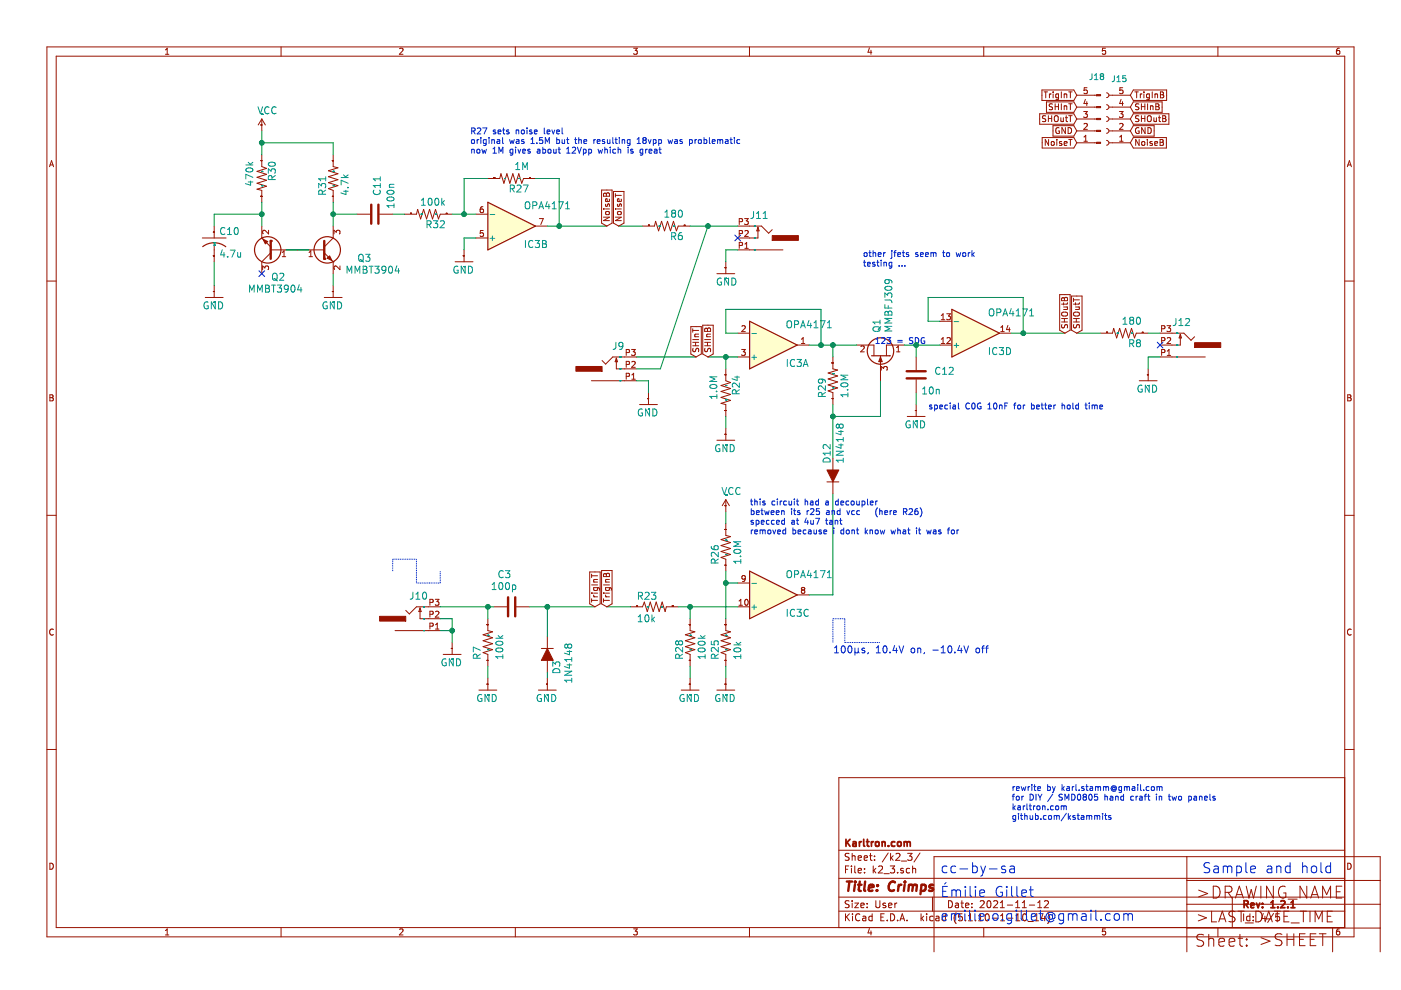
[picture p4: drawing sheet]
<svg xmlns="http://www.w3.org/2000/svg" width="297mm" height="210mm" viewBox="0 0 297 210" stroke-linecap="round" stroke-linejoin="round" font-family="sans-serif">
<path d="M0 0h297v209.9h-297z" fill-rule="evenodd" fill="#fff" stroke="#fff" stroke-width=".21"/>
<g fill="none" stroke="#981200" stroke-width=".21">
<path d="M9.9 9.9h277.2v188.7h-277.2zM11.9 11.9h273.2v184.8h-273.2zM35.1 11.5h.7M35.1 10.6l.3-.4v1.3M59.6 9.9v2M84.7 10.3l.5-.1 .2 .4-.7 .9h.7M109.3 9.9v2M134.3 10.2h.8l-.4 .5 .4 .1v.6l-.2 .1-.6-.1M158.9 9.9v2M184.3 10.1l-.3 1h.8M184.7 10.7v.8M208.6 9.9v2"/>
<path d="M230.5 18.6h-.6l-.1 .6 .5-.1 .2 .2v.3l-.2 .3-.5-.2M234.4 10.2h-.6l-.1 .6h.6l.1 .6-.2 .1-.5-.1M234.6 19.7a.5 .5 0 0 1 .5 .5 .5 .5 0 0 1-.5 .5M238 18.6h-.5l-.1 .6 .5-.1 .2 .2v.3l-.2 .3-.5-.2M258.2 9.9v2M284 10.2l-.4 .1-.2 .2-.1 .8 .3 .2 .4-.1v-.6l-.4-.1-.3 .3M10.5 35.3l.4-1.2 .5 1.2M10.6 35h.6M55.3 26.5h.1M55.3 34.1h.1M55.5 25.2l-.8 1.3M55.5 25.2l.8 1.3"/>
<path d="M55.5 25.2v2.6M55.5 32.8v2.5l1 .4-2 .6 2 .7-2 .6 2 .6-2 .7 2 .6-2 .6 1 .3v2.5M70.5 34.1h.1M70.6 32.8v2.5l1 .3-2 .6 2 .6-2 .7 2 .6-2 .6 2 .7-2 .6 1 .4v2.5M103.4 37.8h2.6l.2-1 .6 2.1 .7-2.1 .6 2.1 .6-2.1 .7 2.1 .6-2.1 .6 2.1 .4-1.1h2.5M104.7 37.7h.1M112.3 37.7h.1M228.3 20.2h4.2M228.3 22.7h4.2M228.3 25.2h4.2M228.3 27.8h4.2M228.3 30.3h4.2"/>
<path d="M229.8 23.6h.7l-.4 .5 .4 .1v.5l-.2 .2-.5-.1M229.8 30h.7M229.8 29l.4-.3v1.3M229.8 26.3l.5-.1 .2 .3-.7 .9h.7M230.1 21.1l-.3 .9h.8M230.4 21.6v.8M234.6 22.2a.5 .5 0 0 1 .5 .5 .5 .5 0 0 1-.5 .5M234.6 24.7a.5 .5 0 0 1 .5 .5 .5 .5 0 0 1-.5 .5M234.6 27.3a.5 .5 0 0 1 .5 .5 .5 .5 0 0 1-.5 .5M234.6 29.8a.5 .5 0 0 1 .5 .5 .5 .5 0 0 1-.5 .5M235.1 20.2h4.6M235.1 22.7h4.6"/>
<path d="M235.1 25.2h4.6M235.1 27.8h4.6M235.1 30.3h4.6M237.3 23.6h.8l-.4 .5 .3 .1 .1 .5-.2 .2-.6-.1M237.4 30h.7M237.4 26.3l.5-.1 .2 .3-.8 .9h.8M237.4 29l.4-.3v1.3M237.7 21.1l-.3 .9h.8M238 21.6v.8M285.7 35.3l.4-1.2 .4 1.2M285.8 35h.6M9.9 59.6h2"/>
<path d="M42.9 50.5h5M45.2 49.2h.1M45.2 54.2h.1M45.4 47.9v2.6M45.4 51.5v4M55.3 41.6h.1M68.7 53.6l1.9 1.9M70.5 41.6h.1M70.6 55.5h.1M70.6 50.5l-1.9 1.9M75.7 45.4h2.8M80.5 45.4h2.8"/>
<path d="M100.9 45.4h2.5M100.9 50.5h2.5M102.4 43.8h-.2a.78 .78 0 0 0-.2 1.3l.4-.1 .1-.4-.2-.3-.5 .3M102.4 48.9h-.5l-.1 .6 .5-.2 .2 .3v.3l-.2 .2-.5-.1M113.5 47.9h2.5M114.4 46.3h.8l-.5 1.3M152 58h3.8M153.7 56.8h.1M153.9 55.5v2.5M156.4 47.9h5.1l1.5 1.5 .7-.7M156.4 53h9.6M156.7 49.5l.7-.1v-.4l-.7-.1v1.2"/>
<path d="M156.7 47l.7-.1v-.4l-.7-.2v1.3M156.7 52l.7-.1v-.4l-.7-.1v1.3M157.9 46.3h.8l-.5 .5 .4 .2 .1 .4-.3 .2-.5-.1M157.9 49l.5-.1 .3 .3-.8 .9h.8M157.9 52.7h.8M157.9 51.7l.4-.3v1.3M160.7 48.2v2.3h-4.3M160.7 48.2l.2 .7h-.5zM285.1 59.6h2M43.5 63.1h3.8M45.2 61.8h.1M45.4 60.5v2.6"/>
<path d="M68.7 63.1h3.8M70.5 61.8h.1M70.6 60.5v2.6M130.7 75.9v2.3h4.3M130.7 75.9l.2 .8h-.5zM132.8 74.8l.6-.1v-.5l-.6-.1v1.3M132.8 77.3l.6-.1v-.5l-.6-.1v1.3M132.8 79.8l.6-.1v-.4l-.6-.2v1.3M133.9 74.1h.8l-.4 .5 .3 .1 .1 .4-.3 .3-.5-.2M134 79.5l.3-.4v1.3M134 76.7l.4-.1 .3 .4-.8 .9h.8M135 75.7h-5.1l-1.5 1.5-.7-.8"/>
<path d="M156.4 70.6h2.5M156.4 75.7h2.5M157.2 74.1h.8l-.4 .5 .3 .1 .1 .4-.2 .3-.6-.2M157.3 69.2l.5-.1 .2 .3-.8 .9h.8M169 73.2h2.5M169.9 72.8h.7M169.9 71.9l.4-.3v1.2M199.3 73.2h2.5M199.3 68.1h2.5M199.6 66.9l.3-.4v1.3M199.6 72.8h.7M199.6 71.9l.3-.3v1.2"/>
<path d="M199.6 67.8h.7M200.7 66.5h.8l-.4 .5 .3 .1 .1 .5-.2 .2-.6-.1M200.8 71.7l.5-.1 .2 .3-.8 .9h.8M211.9 70.6h2.5M212.2 69.4l.4-.3v1.2M212.2 70.3h.7M213.7 69l-.3 .9h.8M214 69.5v.8M243.3 79.5h.1M243.4 78.2v2.5M246 70.6h5l1.5 1.6 .8-.8M246 75.7h9.5"/>
<path d="M246.3 72.2l.6-.1v-.4l-.6-.1v1.2M246.3 69.7l.6-.1v-.4l-.6-.1v1.2M246.3 74.8l.6-.1v-.5l-.6-.1v1.3M247.4 69.1h.8l-.4 .4 .3 .2 .1 .4-.2 .2-.6-.1M247.5 71.7l.5-.1 .2 .3-.8 .9h.8M247.5 75.4h.7M247.5 74.4l.4-.3v1.3M250.2 70.9v2.3h-4.2M250.2 70.9l.3 .7h-.5zM10.6 83.7h.4l.3 .2-.3 .4 .3 .3-.2 .4h-.5zM10.6 84.3h.4M125.4 80.7h9.6"/>
<path d="M134 80.4h.7M135.6 85.8h3.8M137.3 84.5h.1M137.5 83.3v2.5M176.6 97.1v2.5M241.5 80.7h3.8M285.7 83.7h.5l.2 .2-.2 .4 .3 .3-.3 .4h-.5zM285.7 84.3h.5M9.9 109.3h2M175.3 102.2h2.6M176.6 102.2v2.5M285.1 109.3h2"/>
<path d="M11.3 133.5a.57 .57 0 0 0-.8 .5 .57 .57 0 0 0 .8 .5M83.8 133.7h9.5M89.1 128.9v2.3h4.2M89.1 128.9l.2 .8h-.5zM91.1 127.7l.7-.1v-.4l-.7-.1v1.2M91.1 130.2l.7-.1v-.4l-.7-.1v1.3M91.1 132.8l.7-.1v-.5l-.7-.1v1.3M92.3 127.1h.8l-.5 .4 .4 .2 .1 .4-.3 .2-.5-.1M92.3 133.4h.8M92.3 132.5l.4-.4v1.3M92.3 129.7l.5-.1 .3 .3-.8 1h.8M93.3 128.7h-5l-1.5 1.5-.8-.8"/>
<path d="M94 138.7h3.8M95.7 137.5h.1M95.9 136.2v2.5M156.4 128.7h2.5M156.4 123.6h2.5M156.7 128.3h.7M156.7 127.4l.4-.3v1.2M158 127.2l.2-.1a.67 .67 0 0 1 .4 .6 .67 .67 0 0 1-.4 .6l-.3-.4zM158 122.6l-.2 .2h-.4l-.1-.2 .1-.4 .4-.2 .2 .3-.2 .9-.4 .1M169 126.1h2.5M169.9 124.9l.3 .2M169.9 124.8v.1"/>
<path d="M169.9 124.8l.3-.3 .4 .3M170.2 125.1l-.3 .2v.3l.3 .2 .4-.2v-.3l-.2-.2M170.2 125.1h.2M170.6 124.8v.1M170.6 124.9l-.2 .2M286.5 133.5a.57 .57 0 0 0-.8 .5 .57 .57 0 0 0 .8 .5M9.9 158.9h2M285.1 158.9h2M285.1 164.9h-107.2v31.8M10.6 183a.65 .65 0 0 1 .7 .7 .65 .65 0 0 1-.7 .6zM35.1 197.3l.3-.4v1.3M35.1 198.2h.7"/>
<path d="M59.6 196.7v1.9M84.7 197l.5-.1 .2 .4-.7 .9h.7M109.3 196.7v1.9M134.3 196.9h.8l-.4 .5 .4 .2v.5l-.2 .1-.6-.1M158.9 196.7v1.9M177.9 193.2h107.2M177.9 190.2h107.2M177.9 186.2h107.2M177.9 180.3h107.2M179.3 184.3h.4M179.3 193.7v1.5M179.5 194.4l.6 .8"/>
<path d="M180 183.6h-.7v1.5M180 191h-.5l-.3 .2 .1 .4 .7 .3v.4l-.3 .2-.5-.1M180 181l-.5-.1-.3 .3 .1 .4 .7 .3v.4l-.3 .1-.5-.1M180.1 193.7l-.8 .9M180.5 183.6v.2M180.5 184.1v1M180.7 180.9v1.5M180.7 191v.1M180.7 191.5v1M180.7 181.6l.2-.2 .3 .1 .1 .9M180.8 193.7v.2M180.8 194.2v1"/>
<path d="M181.2 191.5h.8l-.8 1h.8M181.2 183.6v1.3l.3 .2M181.9 184.6l.7-.1v-.3l-.4-.1-.3 .2 .1 .7h.6M181.9 181.9l.7-.1v-.3l-.4-.1-.3 .2 .1 .7h.6M182.3 193.9a.59 .59 0 0 0-.7 0 .59 .59 0 0 0-.2 .7 .56 .56 0 0 0 .3 .6 .56 .56 0 0 0 .6-.1M182.5 192l.7-.2-.1-.3h-.4l-.2 .2 .1 .7h.5M182.9 194.3h.6l.1 .9M183.2 181.9l.7-.1v-.3l-.5-.1-.2 .2 .1 .7h.6M183.3 185v.1M183.3 184.2v.1M183.6 194.6l-.5 .1-.2 .2 .2 .3h.5M183.9 192.3v.2"/>
<path d="M183.9 191.5v.2M184.3 196.9l-.3 .9h.8M184.4 181.4h.5M184.6 180.9v1.3l.3 .2M184.7 197.4v.8M184.9 194.3l-.4-.1-.3 .3 .1 .6 .2 .1h.4M184.9 193.7v1.5M185.1 183.6v1.5M185.3 184.5l.4 .6M185.4 182.3v.1M185.4 181.5v.1M185.7 191v1.2l.3 .3h.3l.3-.3v-1.2"/>
<path d="M185.7 184.1l-.6 .6M186.3 183.8l.5-.2 .3 .2v.2l-.9 1.1h.9M186.8 194.4h.5M187.4 185.2h1.1M187.5 193.7h-.7v1.5h.7M187.8 191.5h-.4l-.2 .2 .1 .2 .5 .1v.4h-.6M188.1 195.1v.1M188.3 180.9l-1.2 1.9M188.4 192l.7-.2-.1-.3h-.4l-.2 .2 .1 .7h.5M188.7 183.6h1l-.5 .6 .4 .1v.7l-.2 .1-.7-.1M188.8 193.7a.75 .75 0 0 1 .9 .8 .75 .75 0 0 1-.9 .7zM188.8 180.9v1.5"/>
<path d="M188.9 181.9l.5 .5M189.4 181.4l-.6 .6M189.7 191.5v1M190 181.1l.5-.2 .3 .5-.9 1h.9M190.2 191.5l-.5 .2M190.3 195.1v.1M190.3 185v.1M190.8 195.2l.5-1.5 .5 1.5M190.9 194.8h.7M191.1 182.6h1.1M191.5 184.2l-.3-.1-.3 .2 .1 .2 .5 .2v.3h-.6M192.3 195.1v.1"/>
<path d="M192.4 180.9h1l-.5 .6 .4 .1v.7l-.2 .1-.7-.1M192.9 184.2l-.5-.1-.2 .3v.6l.2 .1 .5-.1M193.5 184.2h.6v.9M193.5 183.6v1.5M195.1 180.9l-1.3 1.9M195.3 193.7v1.5M195.4 194.7l.4 .5M195.8 194.2l-.5 .6M196.5 193.7v.2M196.5 194.2v1M197.7 190.2v3M197.8 194.3l-.4-.1-.3 .3 .1 .6 .2 .1h.4"/>
<path d="M198.5 194.3h.5l.1 .9M199.1 194.6l-.7 .3 .2 .3h.5M200.5 194.3l-.5-.1-.3 .3 .1 .6 .2 .1h.5M200.5 193.7v1.5M201.1 191a.75 .75 0 0 1 .8 .7 .75 .75 0 0 1-.8 .8zM202.6 191.5h.6v1M202.7 193.5a1.7 1.7 0 0 0 0 2.3M203.2 191.8l-.5 .1-.2 .2 .2 .4 .5-.1M203.7 191.5h.6M203.9 191v1.3l.4 .2M204 193.7h-.7l-.1 .7h.7l.2 .2-.1 .5-.2 .1-.6-.1M204.7 195.1v.1"/>
<path d="M204.7 192l.7-.2-.1-.3h-.4l-.2 .2 .1 .7h.5M205.3 195.2h.9M205.3 194.2l.5-.5v1.5M206.1 192.3v.2M206.1 191.5v.2M206.8 195.1v.1M207.5 195.2h.8M207.5 194.2l.4-.5v1.5M207.8 191.1l.6-.1 .3 .4-.9 1.1h.9M208.6 196.7v1.9M209.1 193.8l.1-.1a.79 .79 0 0 1 .6 .8 .79 .79 0 0 1-.6 .7 .99 .99 0 0 1-.1-1.4zM209.4 191.1l.3-.1a.85 .85 0 0 1-.1 1.5l-.2-.2-.1-.4z"/>
<path d="M210.4 194.7h1.1M210.7 191.1l.5-.1 .3 .4-.9 1.1h.9M212.1 192.5h.8M212.1 191.4l.4-.4v1.5M212.1 195.2h.9M212.1 194.2l.5-.5v1.5M213.6 191.9h1.1M213.6 194.7h1.2M215.3 192.5h.9M215.3 191.4l.5-.4v1.5M215.4 195.2h.8M215.4 194.2l.4-.5v1.5"/>
<path d="M216.7 192.5h.9M216.7 191.4l.5-.4v1.5M217 193.9l.3-.2a.85 .85 0 0 1-.1 1.5l-.2-.1-.2-.4zM218 195.4h1.1M218.2 191.9h1.2M219.4 195.2h.8M219.4 194.2l.4-.5v1.5M220 192.5h.9M220 191.4l.5-.4v1.5M221.1 193.7l-.3 1.1h.9M221.4 191.1l.6-.1 .3 .4-.9 1.1h.9M221.5 194.2v1"/>
<path d="M222.1 193.5a1.7 1.7 0 0 1 0 2.3M234.4 196.9h-.6l-.1 .7 .6-.1 .1 .6-.2 .1-.5-.1M258.2 196.7v1.9M261.3 190.2v6.5M263.7 193.7v1.5M265 194.3l-.4-.1-.3 .3 .1 .7h.6M265 193.7v1.5M265.7 195.1v.1M265.7 194.3v.1M267.8 193.7l-.3 1.1h.9M268.2 194.2v1M270 193.7l-1.2 1.9"/>
<path d="M271.2 193.7h-.7v.7h.7l.1 .2-.1 .5-.2 .1-.5-.1M284 196.9l-.4 .1-.2 .2-.1 .8 .3 .2 .4-.1v-.6l-.4-.1-.3 .3M285.7 183a.65 .65 0 0 1 .8 .7 .65 .65 0 0 1-.8 .6z"/>
</g>
<g fill="none" stroke="#981200" stroke-width=".38">
<path d="M179.4 178v1.4M179.6 178.6l.6 .8M180.2 178l-.8 .8M180.9 178.5h.5l.1 .9M181.5 178.8l-.5 .1-.2 .2 .2 .3h.5M182.2 178.5v.9M182.6 178.5l-.4 .2M183.1 178v1.2l.2 .2M183.7 178.5h.6M183.9 178v1.2l.4 .2M184.8 178.5v.9M185.2 178.5l-.4 .2"/>
<path d="M185.7 178.6l.2-.1 .4 .1v.7l-.2 .1-.4-.1zM187 178.6l.2-.1h.4l.1 .9M187 178.5v.9M188.4 179.3v.1M189.7 178.5h-.4l-.3 .2 .1 .6 .2 .1h.4M190.4 178.6l.2-.1 .4 .1v.7l-.2 .1-.4-.1zM191.7 178.6l.4-.1 .2 .2M191.7 178.5v.9M192.3 178.7l.3-.2h.3l.1 .9M192.3 178.7v.7M263.8 191.7h.7l.1-.2v-.4l-.2-.1h-.6v1.5M264.1 191.7l.5 .8"/>
<path d="M265.2 192l.7-.2-.1-.3h-.4l-.2 .2 .1 .7h.5M266.4 191.5l.3 1 .4-1M267.7 192.3v.2M267.7 191.5v.2M269.4 192.5h.9M269.4 191.4l.5-.4v1.5M270.9 192.3v.2M271.6 191.1l.5-.1 .3 .4-.9 1.1h.9M273.1 192.3v.2zM273.1 192.3l-.1 .1M273.7 192.5h.8M273.7 191.4l.4-.4v1.5"/>
</g>
<g fill="none" stroke="#981200" stroke-width=".5">
<path d="M68.7 51.1v3.8M78.7 43.4v4M80.2 43.4v4M179.5 186.9h1.2M180.1 186.9l-.3 2M181.3 187.6l-.2 1.3M181.3 186.9v.2M181.3 186.9l.1 .1-.1 .1M181.9 187.6h.8M182.3 186.9l-.2 1.7v.2l.4 .1M183.4 186.9l-.2 1.7 .3 .3M184.2 188.2l1-.2-.1-.3-.5-.1-.3 .3-.1 .9h.8"/>
<path d="M185.9 188.7v.2M186.1 187.7l.1 .1-.2 .1M186.1 187.7l-.1 .2M189.8 187.1a.86 .86 0 0 0-1 0 .86 .86 0 0 0-.4 .9 .69 .69 0 0 0 .3 .8 .69 .69 0 0 0 .9-.1M190.6 187.6l-.2 1.3M191.1 187.6l-.4 .1-.2 .3M191.8 187.6l-.2 1.3M191.9 186.9v.2M192.7 187.8l.6-.2 .3 .3M192.7 187.6l-.1 1.3M193.6 187.9l.3-.3 .4 .1v1.2M193.6 187.9l-.2 1"/>
<path d="M195.4 187.7h.7l.2 .3-.1 .5a.66 .66 0 0 1-1 .3M195.4 187.6l-.2 2M197.9 187.7h-.7l-.2 .3 .3 .2 .5 .1-.1 .5h-.8"/>
</g>
<g fill="none" stroke="#009596" stroke-width=".21">
<path d="M231.5 15.6v1.1l-.4 .2M232.1 16.9h.7M232.1 16l.3-.4v1.3M233.5 16.2l-.2 .2v.4l.2 .1 .5-.2v-.3l-.2-.2M233.5 16.2l-.2-.3 .2-.3 .5 .3-.2 .3M233.5 16.2h.3M236.3 16.1l-.1 1-.4 .2M236.8 17.3h.7M236.8 16.4l.4-.3v1.2M238.7 16.1h-.6l-.1 .6 .5-.2 .2 .3v.3l-.2 .2-.5-.1M52.1 35h1.5M52.2 35.8a.86 .86 0 0 1 1.4 .3 .85 .85 0 0 1-1.5-.1z"/>
<path d="M52.6 38.6h1M52.6 34.4l.6 .6M53.1 38.4v.9l-1.1-.4M53.6 37.6l-1.5-.6v.9M53.6 34.4l-.5 .4M54.7 22.6l.5 1.5 .5-1.5M55.5 24.2h.1M55.5 36.3h.1M55.5 39.4h.1M56.9 36.7v-.9l.6 .5 .1-.4h.7l.1 .2-.1 .6M57 34.6a.88 .88 0 0 1 1.4 .3 .85 .85 0 0 1-1.5-.2zM57 22.8a.7 .7 0 0 0-.9 .5 .7 .7 0 0 0 .6 .8l.3-.1"/>
<path d="M57.7 38.1l-.1-.7-.2-.2-.4 .1-.1 .8h1.5M58.4 37.2l-.7 .5M58.5 22.8a.7 .7 0 0 0-1 .5 .7 .7 0 0 0 .7 .8l.3-.1M67.6 39.8v-.9l.5 .5 .2-.4h.6l.2 .2-.2 .6M69.1 37.9h-1.5l.4 .5M69.1 37.5v.9M70.6 39.4h.1M70.6 36.3h.1M72.3 37.6h1.5M72.8 37.1l.6 .5M73.7 39.8h.1M73.8 38.9l-1.5-.7v1"/>
<path d="M73.8 37.1l-.5 .4M80.6 37.5v.9M80.6 38.9v.9M80.6 39.3h-1.5l.5 .5M80.6 37.9h-1.5l.5 .5M82.5 39.7h1M83.5 39.1h-.9l.1 .6M107 37.8h.1M109.3 36h.9M109.3 34.9l.5-.4v1.5M109.6 39.4l.6-.2 .3 .5-1 1h1M110 37.8h.1"/>
<path d="M110.8 36v-1.5l.5 1 .5-1v1.5M111 39.2h1l-.7 1.5M45.4 51.5h.1M45.4 52h.1M47.1 53l-.3 1h.9M47.5 53.5v1M47.7 48.4a.7 .7 0 0 0-1 .5 .7 .7 0 0 0 .7 .8l.3-.1M48.2 49.7h.9M48.2 48.7l.5-.5v1.5M48.3 54.4v.1M48.8 53h1l-.6 1.5M49.8 48.4l.2-.2a.79 .79 0 0 1 .5 .8 .79 .79 0 0 1-.5 .7l-.3-.5z"/>
<path d="M50.4 53.5l.1 .9 .3 .1 .2-.1M51 53.5v1M68.3 41.2v-.7l-.2-.2-.4 .1-.1 .8h1.5M69.1 40.3l-.8 .5M72.8 40.5h1M73.3 40.3v1l-1-.4M79.3 40.3a.7 .7 0 0 0 .5 1 .7 .7 0 0 0 .8-.7l-.1-.3M82.1 40.6a.86 .86 0 0 1 1.4 .2 .85 .85 0 0 1-1.5-.1zM82.2 41.9a.79 .79 0 0 1 1.3 .4 .85 .85 0 0 1-1.5-.2zM83.5 43.2v.8M83.5 43.6h-1.5l.5 .4M103.9 50.5h1"/>
<path d="M103.9 45.5h1M104.4 50.1v.9M108.2 40l.7-.1 .2-.2-.1-.3-.8-.2v1.5M108.6 40l.5 .7M111.4 51v1.5M111.4 43a.5 .5 0 0 1 .6-.2 .5 .5 0 0 1 .3 .5v.5a.49 .49 0 0 1-.5 .5 .49 .49 0 0 1-.4-.5zM113 51.1a.59 .59 0 0 0-.8 0 .59 .59 0 0 0-.1 .7 .56 .56 0 0 0 .2 .6 .56 .56 0 0 0 .7 0M113 43.6l.7-.1 .1-.2v-.4l-.3-.1h-.5v1.5M113.5 51h.9l-.5 .6 .4 .1v.7l-.2 .1-.6-.1M114.3 44.3l.5-1.5 .4 1.5M114.4 43.8h.7M115 51h.5l.3 .3-.1 .3-.2 .1 .3 .1 .1 .4-.3 .3h-.6z"/>
<path d="M115 51.7h.5M116 42.7l-.3 1.1h.9M116.4 43.3v1M117.1 44.3h.8M117.1 43.2l.4-.4v1.5M118.4 42.8h1l-.6 1.5M119.9 44.3h.9M119.9 43.2l.4-.4v1.5M152.9 59a.69 .69 0 0 0-.8 .7 .69 .69 0 0 0 .8 .7l.1-.6h-.3M153.9 59h.1M154.5 59v1.4l-.9-1.4v1.4M155.2 59a.75 .75 0 0 1 .8 .7 .75 .75 0 0 1-.8 .7z"/>
<path d="M159.8 44.8l-.1 1.3-.5 .2M159.9 53h.1M159.9 50.5h.1M159.9 47.9h.1M160.4 45.3l.4-.5v1.5M160.4 46.3h.9M161.8 46.3h.9M161.8 45.3l.4-.5v1.5M44.1 64.1a.69 .69 0 0 0-.9 .6 .69 .69 0 0 0 .9 .7l.1-.5h-.3M45.4 64.1h.1M45.6 64v1.5l-.8-1.5v1.5M46.3 64a.75 .75 0 0 1 .9 .7 .75 .75 0 0 1-.9 .8z"/>
<path d="M69.3 64.1a.69 .69 0 0 0-.8 .6 .69 .69 0 0 0 .8 .7l.1-.5h-.3M70.6 64.1h.1M70.9 64v1.5l-.9-1.5v1.5M71.6 64a.75 .75 0 0 1 .8 .7 .75 .75 0 0 1-.8 .8zM130.6 72.6l-.1 1.3-.5 .2M131.4 78.2h.1M131.4 75.7h.1M132.1 73.2l-.3 .3h-.3l-.3-.3 .2-.5 .4-.1 .2 .1a1.18 1.18 0 0 1-.2 1.3l-.4 .1M159.4 70.7h1M159.4 75.8h1M159.9 75.3v.9M166.9 68.2a.5 .5 0 0 1 .6-.2 .5 .5 0 0 1 .3 .5v.5a.49 .49 0 0 1-.5 .5 .49 .49 0 0 1-.4-.5z"/>
<path d="M166.9 76.2v1.5M168.5 76.4a.7 .7 0 0 0-1 .5 .7 .7 0 0 0 .7 .8l.3-.1M168.5 68.8l.7-.1 .1-.2-.1-.3-.2-.2h-.5v1.5M169 76.2h.9l-.5 .6 .4 .1v.7l-.2 .1-.6-.1M169.8 69.5l.5-1.5 .4 1.5M169.9 69.1h.7M170.3 77.7l.5-1.5 .5 1.5M170.5 77.3h.7M171.5 67.9l-.3 1.1h.9M171.9 68.5v1M172.6 68.4l.4-.4v1.5M172.6 69.5h.8"/>
<path d="M173.9 68h1l-.6 1.5M175.4 68.4l.4-.4v1.5M175.4 69.5h.9M202.3 73.2h1M202.3 68.2h1M202.8 72.8v.9M209.8 73.7v1.5M209.8 65.7a.5 .5 0 0 1 .6-.2 .5 .5 0 0 1 .3 .5v.5a.49 .49 0 0 1-.5 .5 .49 .49 0 0 1-.5-.5zM211.4 73.8a.59 .59 0 0 0-.8 0 .59 .59 0 0 0-.2 .7 .56 .56 0 0 0 .3 .6 .56 .56 0 0 0 .7 0M211.4 66.3l.7-.1 .1-.2-.1-.4-.2-.1h-.5v1.5M211.9 73.7h.9l-.5 .6 .4 .1v.7l-.2 .1-.6-.1M212.6 67l.5-1.5 .5 1.5"/>
<path d="M212.8 66.6h.7M213.4 73.7a.75 .75 0 0 1 .9 .7 .75 .75 0 0 1-.9 .8zM214.4 65.4l-.4 1.1h1M214.8 66v1M215.5 67h.8M215.5 65.9l.4-.4v1.5M216.8 65.5h1l-.6 1.5M218.3 67h.8M218.3 65.9l.4-.4v1.5M249.3 67.5l-.1 1.3-.5 .2M249.5 75.7h.1M249.5 73.2h.1"/>
<path d="M249.5 70.6h.1M249.9 69h.9M249.9 68l.5-.5v1.5M251.4 67.7l.5-.2 .3 .5-.9 1h.9M131.4 80.7h.1M136.2 86.8a.69 .69 0 0 0-.9 .7 .69 .69 0 0 0 .9 .6v-.5h-.3M137.5 86.8h.1M137.7 86.7v1.5l-.8-1.5v1.5M138.4 86.7a.75 .75 0 0 1 .9 .8 .75 .75 0 0 1-.9 .7zM174.6 97.4a.79 .79 0 0 1 .9-.3 .79 .79 0 0 1 .5 .8h-1.5zM176 94.3v.9l-1.1-.9-.4 .2 .2 .6M176 95.7v.8"/>
<path d="M176 96.1h-1.5l.4 .4M177.3 95.7h1.5l-1.5 .8h1.5M177.8 94.3h1M177.8 91.5h1M177.9 90.2l.3-.3 .5 .1 .1 .2v.3l-.3 .3h-.3l-.3-.3M177.9 90.2l-.3-.3-.3 .3v.3l.3 .3 .3-.3M177.9 90.2v.3M178.3 94.1v.9l-1.1-.3M178.3 91.3v.9l-1.1-.4M178.8 92.8v.8M178.8 97.2v.8M178.8 97.6h-1.5l.4 .4"/>
<path d="M178.8 93.2h-1.5l.4 .4M242.1 81.7a.69 .69 0 0 0-.8 .7 .69 .69 0 0 0 .8 .7l.1-.6h-.3M243.4 81.7h.1M243.7 81.7v1.5l-.9-1.5v1.5M244.4 81.7a.75 .75 0 0 1 .8 .7 .75 .75 0 0 1-.8 .8zM87.5 125.6v1.2l-.5 .2M88.2 127h.8M88.2 126l.4-.4v1.4M89.8 133.7h.1M89.8 131.2h.1M89.8 128.7h.1M89.8 125.6h.1a.79 .79 0 0 1 .6 .7 .79 .79 0 0 1-.6 .7 .96 .96 0 0 1-.1-1.4z"/>
<path d="M94.6 139.8a.69 .69 0 0 0-.9 .6 .69 .69 0 0 0 .9 .7v-.6h-.3M95.9 139.8h.1M96.1 139.7v1.5l-.8-1.5v1.5M96.8 139.7a.75 .75 0 0 1 .9 .7 .75 .75 0 0 1-.9 .8zM159.4 128.7h1M159.4 123.7h1M159.9 128.3v.9M166.9 129.2v1.5M166.9 121.2a.5 .5 0 0 1 .6-.2 .5 .5 0 0 1 .3 .5v.5a.49 .49 0 0 1-.5 .5 .49 .49 0 0 1-.4-.5zM168.5 129.3a.59 .59 0 0 0-.8 0 .59 .59 0 0 0-.1 .7 .56 .56 0 0 0 .2 .6 .56 .56 0 0 0 .7 0M168.5 121.8l.7-.1 .1-.2-.1-.4-.2-.1h-.5v1.5M169 129.2h.9l-.5 .6 .4 .1v.7l-.2 .1-.6-.1"/>
<path d="M169.8 122.5l.5-1.5 .4 1.5M169.9 122.1h.7M171.4 129.3a.7 .7 0 0 0-1 .5 .7 .7 0 0 0 .7 .9l.3-.1M171.5 120.9l-.3 1.1h.9M171.9 121.5v1M172.6 122.5h.8M172.6 121.4l.4-.4v1.5M173.9 121h1l-.6 1.5M175.4 122.5h.9M175.4 121.4l.4-.4v1.5"/>
</g>
<g fill="#981200" stroke="#981200" stroke-width=".21">
<path d="M175.3 99.6h2.6l-1.3 2.6z"/>
<path d="M232.5 20.1h.8v.2h-.8z" fill-rule="evenodd"/>
<path d="M232.5 22.6h.8v.2h-.8z" fill-rule="evenodd"/>
<path d="M232.5 25.1h.8v.3h-.8z" fill-rule="evenodd"/>
<path d="M232.5 27.6h.8v.3h-.8z" fill-rule="evenodd"/>
<path d="M232.5 30.2h.8v.2h-.8z" fill-rule="evenodd"/>
<path d="M253.3 72.7h5.5v1h-5.5z" fill-rule="evenodd"/>
<path d="M122.1 77.7h5.6v1h-5.6z" fill-rule="evenodd"/>
<path d="M80.5 130.7h5.5v1h-5.5z" fill-rule="evenodd"/>
<path d="M163.7 50h5.6v1h-5.6z" fill-rule="evenodd"/>
</g>
<g fill="#fffecd" stroke="#fffecd" stroke-width=".25">
<path d="M201.8 65.6l10.1 5-10.1 5.1z"/>
<path d="M158.9 121.1l10.1 5-10.1 5.1z"/>
<path d="M103.4 42.9l10.1 5-10.1 5.1z"/>
<path d="M158.9 68.1l10.1 5.1-10.1 5z"/>
</g>
<g fill="none" stroke="#981200" stroke-width=".25">
<path d="M43 52.3a4 4 0 0 1 4.9 0M103.4 42.9l10.1 5-10.1 5.1zM158.9 68.1l10.1 5.1-10.1 5zM201.8 65.6l10.1 5-10.1 5.1zM158.9 121.1l10.1 5-10.1 5.1z"/>
<circle cx="69.4" cy="53" r="2.8"/>
</g>
<circle cx="68.7" cy="54.9" r=".25" fill="#981200"/>
<path d="M69.4 54.7l.5-.5 .5 1.1z" fill-rule="evenodd" fill="#981200" stroke="#981200" stroke-width=".21"/>
<path d="M55.5 50.5h.1M55.5 50.5l1.9 1.9M57.4 53.6l-1.9 1.9M63.1 53h5.6M65.5 54.4h.8M65.5 53.5l.4-.3v1.2M70.6 47.9v2.6M70.6 55.5v2.5M70.8 49.6v-.8l.5 .4 .1-.3 .5-.1 .2 .3-.1 .5M72.1 56.4v.8l-.9-.8-.4 .2 .1 .5" fill="none" stroke="#981200" stroke-width=".21"/>
<g fill="none" stroke="#009596" stroke-width=".21">
<path d="M73.6 57.9v-1.5l.5 1.1 .5-1.1v1.5M75.3 57.9v-1.5l.5 1.1 .5-1.1v1.5M76.2 54a.49 .49 0 0 1 .6 0 .49 .49 0 0 1 .2 .4v.5a.49 .49 0 0 1-.5 .5 .49 .49 0 0 1-.5-.5v-.5zM76.3 55.1l.5 .2M76.8 55.3l.3 .3M77 56.4h.5l.3 .3-.1 .3-.2 .1 .3 .2v.3l-.2 .3h-.6zM77 57.1h.5M77.5 53.9h.9l-.4 .6 .4 .1v.7l-.2 .1-.7-.1M78.3 56.4h.8M78.7 56.4v1.5M79.5 56.4h.9l-.5 .6 .4 .1v.7l-.2 .1-.6-.1M81.8 57.1l-.3 .3h-.3l-.2-.3 .1-.6 .4-.1 .2 .2a1.12 1.12 0 0 1-.2 1.3h-.4"/>
<path d="M82.5 56.6l.2-.2a.79 .79 0 0 1 .5 .8 .79 .79 0 0 1-.5 .7l-.3-.5zM84.1 56.4l-.3 1h.9M84.5 56.9v1"/>
</g>
<circle cx="56.8" cy="53" r="2.8" fill="none" stroke="#981200" stroke-width=".25"/>
<path d="M57.4 51.1v3.8" fill="none" stroke="#981200" stroke-width=".5"/>
<circle cx="57.4" cy="51.1" r=".25" fill="#981200"/>
<g fill="#981200" stroke="#981200" stroke-width=".21">
<path d="M116 137.5l1.3 2.5h-2.5z"/>
<path d="M186.7 75.7l.4 1h-.8z"/>
<path d="M55.8 50.7l1 .5-.5 .5z" fill-rule="evenodd"/>
</g>
<g fill="none" stroke="#981200" stroke-width=".21">
<path d="M220.9 19.1h6.8l.6 1.1-.6 1.1h-6.8zM221.4 19.5h.7M221.7 19.5v1.2M222.5 19.9v.8M222.9 19.9l-.4 .2M223.3 19.5v.1M223.3 19.9v.8M224.4 20l-.3-.1-.3 .2 .1 .6h.5M224.4 19.9v1.1l-.2 .2-.3-.1M225 19.5v1.2M225.6 19.9v.8M226.6 19.5h.7"/>
<path d="M226.9 19.5v1.2M240.3 19.1h7v2.2h-7l-.6-1.1zM240.6 19.5h.7M241 19.5v1.2M241.8 19.9v.8M242.1 19.9l-.3 .2M242.5 19.5v.1M242.5 19.9v.8M243.7 20l-.4-.1-.2 .2 .1 .6h.5M243.7 19.9v1l-.3 .3-.3-.1M244.3 19.5v1.2M244.9 19.9v.8"/>
<path d="M246 19.5h.4l.3 .2-.3 .4 .3 .2-.2 .4h-.5zM220.4 24.1h7.3l.6 1.1-.6 1.1h-7.3zM221 29.2h6.7l.6 1.1-.6 1.1h-6.7zM221.7 24.6l-.5-.1-.1 .2v.3l.5 .3 .1 .3-.2 .2-.5-.1M221.9 21.6h5.8l.6 1.1-.6 1.1h-5.8zM222.3 25.1h.7M222.3 24.5v1.3M222.3 29.6v1.2l-.7-1.2v1.2M223 30.1l.3-.1 .2 .2-.1 .6-.5-.1zM223 24.5v1.3M223.2 22.1l-.5-.1-.2 .1v.4l.6 .2 .1 .3-.3 .3-.5-.1M223.3 26.6h4.4l.6 1.2-.6 1.1h-4.4z"/>
<path d="M223.6 24.7l.2-.2a.44 .44 0 0 1 .6 .5l-.1 .6-.5 .2-.2-.2zM223.7 22.6h.7M223.7 22v1.3M224.1 29.6v.1M224.1 30v.8M224.4 22v1.3M224.5 27.1a.58 .58 0 0 0-.7 .6 .58 .58 0 0 0 .7 .6l.1-.5h-.2M224.9 25l.1 .7h.5M225 22v1.3M225.1 30.1l-.3-.1-.2 .2 .1 .2 .4 .1v.3h-.5M225.5 25v.8M225.6 20h.5l.1 .7"/>
<path d="M225.6 22.4v.9M225.6 30.4l.6-.1v-.2l-.4-.1-.2 .2 .1 .6h.5M225.6 22.6l.5-.1 .1 .8M225.9 25h.5M225.9 27v1.3l-.8-1.3v1.3M226.1 24.5v1.1l.3 .2M226.5 27a.64 .64 0 0 1 .7 .7 .64 .64 0 0 1-.7 .6zM226.6 22h.7M226.6 24.5h.7M226.6 29.6h.7M226.9 22v1.3M226.9 24.5v1.3"/>
<path d="M226.9 29.6v1.2M240.3 26.6h4.4v2.3h-4.4l-.6-1.1zM240.3 21.6h6.1v2.2h-6.1l-.6-1.1zM240.3 24.1h7.5v2.2h-7.5l-.6-1.1zM240.3 29.2h7v2.2h-7l-.6-1.1zM241.5 27.1a.57 .57 0 0 0-.8 .6 .57 .57 0 0 0 .8 .5v-.4h-.2M241.5 22.1l-.5-.1-.2 .1v.4l.5 .2 .2 .3-.3 .3-.5-.1M241.5 24.6l-.5-.1-.2 .2v.3l.5 .3 .2 .3-.3 .2-.5-.1M241.5 29.6v1.2l-.7-1.2v1.2M242 22v1.3M242 24.5v1.3M242 22.6h.7"/>
<path d="M242 25.1h.7M242.2 30.1l.3-.1 .2 .2-.1 .6h-.3l-.2-.2zM242.7 22v1.3M242.7 24.5v1.3M242.8 27v1.3l-.7-1.3v1.3M243.3 29.6v.1M243.3 30v.8M243.3 24.7l.3-.2a.44 .44 0 0 1 .5 .5l-.1 .6-.4 .2-.3-.2zM243.3 22v1.3M243.4 27a.64 .64 0 0 1 .7 .7 .64 .64 0 0 1-.7 .6zM243.9 22.4v.9M243.9 22.6l.5-.1 .1 .8"/>
<path d="M244.3 30.1l-.3-.1-.2 .2 .1 .2 .4 .1v.3h-.5M244.6 25l.1 .7h.5M244.8 30.4l.6-.1v-.2l-.4-.1-.2 .2 .1 .6h.5M244.9 20h.5v.7M245.1 22h.4l.2 .3-.2 .3 .3 .2-.2 .5h-.5zM245.1 22.6h.4M245.2 25v.8M245.6 25h.5M245.8 24.5v1.1l.3 .2M246 29.6l.6 .1v.2l-.2 .3 .3 .2-.1 .4h-.6zM246 30.2h.4M246 20.1h.4"/>
<path d="M246.5 24.5h.4l.3 .3-.3 .3 .3 .3-.2 .4h-.5zM246.5 25.1h.4M55.5 47.9v2.6M55.5 55.5v2.5M55.7 57.2v-.8l.5 .4 .1-.3 .4-.1 .2 .2-.1 .6M56.9 48.8v.8l-.9-.8-.3 .3 .1 .5M57.4 53h5.7M59.8 54.4h.8M59.8 53.5l.4-.3v1.2M85.8 45.4h2.5l.3-1 .6 2 .6-2 .6 2 .7-2 .6 2 .6-2 .7 2 .3-1h2.6M87 45.2h.1M94.6 45.2h.1"/>
<path d="M96.5 55.5h3.8M98.2 54.2h.1M98.4 53v2.5M127.5 40.3h2.3v7l-1.1 .6-1.2-.6zM128 46h1.2l-1.2 .8h1.2M128 44.3h.1M128 41l.3-.1 .3 .3 .2-.3h.2l.2 .2v.5h-1.2zM128.4 44.3h.8M128.4 45l.6-.2 .2 .3v.3l-.6 .1-.2-.2zM128.6 41.2v.4M129 43.2l-.4 .6-.2-.2v-.3M129 43.2h.1"/>
<path d="M129 43.2l.2 .2v.4M129.2 42.2v.4l-.2 .1h-.6v-.5l.3-.1 .1 .6M130.1 40.6h2.2v6.7l-1.1 .6-1.1-.6zM130.5 46h1.2l-1.2 .8h1.2M130.5 44.3h.1M130.5 41v.8M130.5 41.4h1.2M130.9 44.3h.8M131 45l.5-.2 .2 .3v.3l-.6 .1-.2-.2zM131 43.3l-.1 .3 .2 .2 .2-.1 .1-.4h.3v.5M131.7 42.2v.4l-.1 .1h-.6v-.5l.2-.1 .1 .6M136.2 47.9h2.5l.3-1 .6 2 .7-2 .6 2 .6-2 .7 2 .6-2 .6 2 .4-1h2.5"/>
<path d="M137.5 47.8h.1M145.1 47.8h.1M146.5 69.3h2.2v5.8l-1.1 .6-1.1-.6zM146.9 69.7v.7M146.9 73.3h1.2M146.9 72.6h1.2M146.9 72h1.2M146.9 70.1h1.2M146.9 73.8v.5l.1 .2h.4l.2-.5 .3-.2 .2 .3v.5M147.3 71.4h.8M147.5 72.6v.7M148.1 70.8l-.7 .1v.5"/>
<path d="M149 68.9h2.2v6.2l-1.1 .6-1.1-.6zM149.4 73.3h1.3M149.4 72.6h1.3M149.4 72h1.3M149.5 73.8l-.1 .5 .1 .2h.4l.2-.5 .3-.2 .3 .3-.1 .5M149.5 69.7l.2-.1 .3 .2 .2-.3 .3 .1 .2 .7h-1.3zM149.8 71.4h.9M150 69.8v.5M150 72.6v.7M150.7 70.8l-.8 .1 .1 .5M153.7 79.5h.1M153.9 78.2v2.5l1 .4-2 .6 2 .7-2 .6 2 .6-2 .7 2 .6-2 .6 1 .3v2.5"/>
<path d="M176.4 76.9h.1M176.6 75.7v2.5l1 .3-2 .6 2 .6-2 .7 2 .6-2 .6 2 .6-2 .7 1 .4v2.5M181.6 73.2h3.7v2.2M182.5 73.5l.5-.2 .2 .4-.7 .9h.7M186.7 75.4v5.3M186.9 78.5v-.8l.4 .4 .2-.3 .4-.1 .2 .3-.1 .5M190.1 74.6h.7M190.1 73.7l.4-.4v1.3M191.7 73.2h-3.8v2.2M194.2 75.7v2.8M224.7 62.5h2.2v7.5l-1.1 .6-1.1-.6zM225.1 68.3h1.2"/>
<path d="M225.1 67.5h1.2M225.1 68.8v.5l.1 .2h.4l.2-.6 .3-.1 .2 .3v.4M225.1 63.2l.3-.1 .3 .2 .1-.2 .3-.1 .2 .3v.5h-1.2zM225.2 66.2h1l.1 .3-.1 .5h-.7a.44 .44 0 0 1-.4-.5zM225.5 65.1h.8M225.5 64.2v.5M225.7 63.3v.5M225.7 67.5v.8M226.2 65.1l.1 .5h-.8M226.3 64.2l-.1 .3h-1.1M227.2 62.8h2.2v7.2l-1.1 .6-1.1-.6zM227.6 68.3h1.3"/>
<path d="M227.6 67.5h1.3M227.6 63.2v.8M227.6 63.6h1.3M227.7 68.8l-.1 .5 .1 .2h.4l.2-.6 .3-.1 .3 .3-.1 .4M227.8 66.2h.9l.2 .3-.2 .5h-.7a.44 .44 0 0 1-.4-.5zM228 65.1h.9M228 64.2v.5M228.2 67.5v.8M228.7 65.1l.1 .5h-.8M228.9 64.2l-.2 .3h-1.1M233.3 70.6h2.6l.2-1 .7 2 .6-2 .6 2 .6-2 .7 2 .6-2 .6 2 .4-1h2.5M234.6 70.5h.1"/>
<path d="M242.2 70.5h.1M152 93.3h3.8M153.7 92.1h.1M153.7 87h.1M153.9 90.8v2.5M176.4 84.5h.1M192.4 88.3h3.7M194.1 87h.1M194.2 80.5v2.8M194.2 85.8v2.5M153.7 107.2h.1M153.7 119.8h.1"/>
<path d="M153.7 112.3h.1M153.9 106l-.8 1.2M153.9 106l.7 1.2M153.9 106v2.5M153.9 111v2.5l1 .3-2 .6 2 .6-2 .7 2 .6-2 .6 2 .7-2 .6 1 .4v2.5M103.3 132.4h.1M103.4 131.2v2.5l1 .3-2 .6 2 .6-2 .6 2 .7-2 .6 2 .6-2 .7 1 .3v2.6M104.7 128.7h2.8M109.5 128.7h2.8M114.8 137.5h2.5M116 135v2.5M125 121.3h2.2v6.7l-1.1 .7-1.1-.7z"/>
<path d="M125.4 121.7v.8M125.4 126.9v.8M125.4 127.3h1.3M125.4 125.8h.2M125.4 124h1.3M125.4 122.1h1.3M125.9 126.5h.8M125.9 126.2l.2 .3M125.9 125.8h.8M125.9 124.6h1l.2 .3-.1 .3M125.9 123.4h.8M125.9 124.6v.4l.2 .2 .5-.1v-.5"/>
<path d="M126.7 122.9h-.8l.1 .5M127.5 121h2.3v7l-1.1 .7-1.2-.7zM128 126.9v.8M128 127.3h1.2M128 125.8h.1M128 124h1.2M128 121.7l.3-.1 .3 .2 .1-.2 .3-.1 .2 .3v.5h-1.2zM128.4 126.2l.2 .3M128.4 126.5h.8M128.4 125.8h.8M128.4 124.6h1l.2 .3v.3M128.4 123.4h.8"/>
<path d="M128.4 124.6v.4l.2 .2 .6-.1v-.5M128.6 121.8v.5M129.2 122.9h-.8l.1 .5M133.7 128.7h2.5l.4-1 .6 2 .7-2 .6 2 .6-2 .7 2 .6-2 .6 2 .3-1h2.5M135 128.5h.1M142.5 128.5h.1M146.1 132.4h.1M146.3 131.2v2.5l1 .3-2 .6 2 .6-2 .6 2 .7-2 .6 2 .6-2 .7 1 .3v2.6M153.7 132.4h.1M153.9 131.2v2.5l1 .3-2 .6 2 .6-2 .6 2 .7-2 .6 2 .6-2 .7 1 .3v2.6M101.5 146.3h3.8M103.3 145.1h.1"/>
<path d="M103.3 140h.1M103.4 143.8v2.5M114.2 146.3h3.7M115.9 145.1h.1M116 140v2.5M116 143.8v2.5M144.4 146.3h3.8M146.1 145.1h.1M146.1 140h.1M146.3 143.8v2.5M152 146.3h3.8M153.7 145.1h.1"/>
<path d="M153.7 140h.1M153.9 143.8v2.5M251.6 181.6v20.2M251.6 191.7h41M251.6 186.7h41M251.6 196.8h41M254.1 193.9l1.7 .7-1.7 .7M254.1 188.7l2 .8-2 .7M255.2 198.2a1.08 1.08 0 0 0-1.3 .1 .62 .62 0 0 0 .3 1 .87 .87 0 0 1 1 .8l-.5 .5-.9-.1M256.3 198.1v2.5M256.3 199.2a.6 .6 0 0 1 1 .1v1.3M256.9 193.2v2.3h1"/>
<path d="M257.2 187.9a1.32 1.32 0 0 1 1.5 .8 1.32 1.32 0 0 1-.5 1.6l-1 .1zM258.4 195.5l.8-2.3 .7 2.3M258.4 199.8l1.2-.3-.1-.4-.7-.2-.4 .4 .1 1.2 .3 .1 .7-.1M258.6 194.8h1.1M259.8 189.2h.9a.68 .68 0 0 0 .5-.7 .68 .68 0 0 0-.5-.6h-.9v2.5M260.4 189.2l.8 1.2M260.6 199.8l1.2-.3-.1-.4-.8-.2-.3 .4 .1 1.2 .2 .1 .8-.1M261.9 193.3l-.4-.1-.7 .1a.53 .53 0 0 0-.3 .6 .53 .53 0 0 0 .5 .4 .88 .88 0 0 1 .9 .5l-.2 .5-.3 .2-.9-.1M261.9 190.4l.9-2.5 .8 2.5M262.2 189.7h1.2M262.5 193.2h1.3M262.5 198.9h1"/>
<path d="M262.9 198.1v2.2l.1 .2 .5 .1M263.1 193.2v2.3M264 195.7h1.7M264.2 187.9l.6 2.5 .5-1.8 .5 1.8 .6-2.5M264.3 199.1v.2M264.3 199.1l-.1 .1 .1 .1M266.3 193.2a1.15 1.15 0 0 1 1.3 1.1 1.15 1.15 0 0 1-1.3 1.2zM267.3 187.9v2.5M267.4 198.8l1.9 .7-1.9 .8M268.2 195.5l.8-2.3 .7 2.3M268.4 194.8h1.1M270 187.9v2.5l-1.5-2.5v2.5"/>
<path d="M270.2 193.2h1.3M270.8 193.2v2.3M271.8 198.1l-1-.1a.6 .6 0 0 0-.5 .6 .6 .6 0 0 0 .5 .6 .92 .92 0 0 1 1 .6l-.1 .5-.4 .2-.9-.1M272.2 194.3h.8M272.5 188a1.04 1.04 0 0 0-1.2 .2 1.04 1.04 0 0 0-.2 1.1 .94 .94 0 0 0 .5 1 .94 .94 0 0 0 1-.1v-.9h-.5M272.9 198v2.5M272.9 199.2h1.4M273.1 190.6h1.9M273.3 193.2h-1.1v2.3h1.1M273.7 195.7h1.8M274.3 198v2.5M275.5 199.2h.9"/>
<path d="M275.7 193.2h1.3M276.3 193.2v2.3M276.7 198h-1.2v2.5h1.2M277.1 187.9v2.5l-1.5-2.5v2.5M277.7 193.2v2.3M277.8 199.2h.8M277.9 190.4l.9-2.5 .8 2.5M278.1 189.7h1.3M278.8 195.5v-2.3l.8 1.6 .7-1.6v2.3M279 198h-1.2v2.5h1.2M279.7 198h1.5M280.4 190.4v-2.5l.9 1.8 .8-1.8v2.5"/>
<path d="M280.4 198v2.5M281.4 194.3h.8M282.5 193.2h-1.1v2.3h1.1M282.5 196.8v5M283.3 189.1h.9M284.5 187.9h-1.2v2.5h1.2M198 201.8v-20.2h94.6v20.2M264.3 200.4v.2M264.3 200.4l-.1 .1 .1 .1"/>
</g>
<g fill="none" stroke="#009596" stroke-width=".21">
<path d="M58 58a.49 .49 0 0 1 .5 0 .49 .49 0 0 1 .3 .4v.5a.49 .49 0 0 1-.5 .5 .49 .49 0 0 1-.5-.5v-.5zM58.1 59.1l.5 .2M58.6 59.3l.2 .3M59.3 58.1l.6-.2 .3 .5-.9 1h.9M89.3 45.4h.1M89.4 43.5h.8M89.4 42.5l.4-.5v1.5M90.5 47.6l.7-.1 .2-.2-.1-.3-.8-.2v1.5M90.9 47.6l.5 .7M91 42.1l.2-.1a.85 .85 0 0 1-.1 1.5 .99 .99 0 0 1-.1-1.4zM91.9 46.8h.9l-.5 .6 .4 .1v.7l-.2 .1-.6-.1M92.3 45.4h.1"/>
<path d="M92.4 42.1l.1-.1a.79 .79 0 0 1 .6 .8 .79 .79 0 0 1-.6 .7 .99 .99 0 0 1-.1-1.4zM93.4 47l.5-.2 .3 .4-.9 1.1h.9M93.7 42v1.5M93.8 43l.4 .5M94.2 42.5l-.5 .6M97.1 56.5a.69 .69 0 0 0-.9 .7 .69 .69 0 0 0 .9 .7v-.6h-.3M98.4 56.5h.1M98.6 56.4v1.5l-.8-1.5v1.5M99.3 56.4a.75 .75 0 0 1 .9 .8 .75 .75 0 0 1-.9 .7zM139.8 47.9h.1M141 46h.8M141 45l.4-.4v1.4"/>
<path d="M142.4 50.1l.7-.1 .2-.2-.1-.3-.8-.2v1.5M142.7 45.2l-.3-.3 .3-.3 .5 .1v.4l-.2 .1M142.7 45.2l-.3 .3 .1 .4 .2 .1h.4l.1-.2v-.5l-.2-.1M142.7 45.2h.3M142.8 50.1l.5 .7M142.8 47.9h.1M143.9 44.7l.3-.1a.79 .79 0 0 1 .5 .7 .79 .79 0 0 1-.5 .7l-.3-.1-.1-.4zM144.5 49.3l-.4 .1a1.1 1.1 0 0 0-.1 1.3l.4 .1 .2-.1 .1-.5-.3-.3-.4 .1-.2 .2M188.2 59.3l.3 .3v.4l-.3 .1h-.4l-.2-.3v-.2l.3-.3a1 1 0 0 1 1.2 .4v.3M52.9 61.9v-1.5l.5 1.1 .5-1.1v1.5M54.6 61.9v-1.5l.5 1.1 .5-1.1v1.5M56.3 60.4h.5l.3 .3-.1 .3-.2 .2 .3 .1v.4l-.2 .2h-.6z"/>
<path d="M56.3 61.2h.5M57.6 60.4h.8M58 60.4v1.5M58.8 60.4h.9l-.5 .6 .4 .2v.6l-.2 .1-.6-.1M61.1 61.1l-.3 .3h-.3l-.2-.3 .1-.6 .4-.1 .3 .2a1.12 1.12 0 0 1-.3 1.3h-.4M61.8 60.6l.2-.2a.79 .79 0 0 1 .6 .8 .79 .79 0 0 1-.6 .7l-.3-.5zM63.5 60.4l-.4 1.1h.9M63.8 61v.9M152 79.9h-1.5l1.1 .5-1.1 .5h1.5M155.8 79.9h1M156.3 79.7v1l-1.1-.4M176.6 79.2h.1"/>
<path d="M179.8 79.5h-1.5l1 .5-1 .5h1.5M185.2 69.5a.95 .95 0 0 1 1.4 .1 .49 .49 0 0 1-.5 .7h-.5a.49 .49 0 0 1-.5-.3 .49 .49 0 0 1 .1-.5zM186.5 69.5l-.3 .5M186.6 67.9v.8M186.6 68.3h-1.5l.4 .4M186.7 69.2l-.2 .3M187.6 63v-.9l.6 .5 .1-.4h.7l.1 .2-.1 .6M187.6 63.6l1.3 .1 .2 .5M187.6 64.6v.7h1.5M187.7 60.9a.88 .88 0 0 1 1.4 .3 .85 .85 0 0 1-1.5-.1zM187.7 66.1l.3-.1 .3 .3 .1-.2 .4-.2 .3 .3v.6h-1.5zM188.3 64.8v.5"/>
<path d="M188.3 66.3v.5M189.1 69.2h-1.5l1.1 .5-1.1 .5h1.5M189.1 67.5h-1.5l1.1 .5-1.1 .5h1.5M199.3 78a.7 .7 0 0 0-1 .5 .7 .7 0 0 0 .7 .9l.3-.2M199.8 79.4h.9M199.8 78.3l.5-.4v1.5M201.3 78l.5-.1 .3 .4-.9 1.1h.9M236.9 70.6h.1M238.1 68.7h.8M238.1 67.7l.4-.4v1.4M239.5 72.8l.7-.1 .2-.2-.1-.3-.8-.2v1.5M239.8 67.9l-.3-.3 .3-.3 .5 .1v.4l-.2 .1"/>
<path d="M239.8 67.9l-.3 .3 .1 .4 .2 .1h.3l.3-.2-.1-.5-.2-.1M239.8 67.9h.3M239.9 72.8l.5 .7M239.9 70.6h.1M241.1 67.4l.2-.1a.79 .79 0 0 1 .5 .7 .79 .79 0 0 1-.5 .7l-.2-.1-.2-.4zM241.2 72.7l-.3-.3 .3-.4h.3l.3 .3-.3 .4M241.2 72.7l-.3 .3 .1 .4 .2 .1h.3l.3-.3v-.2l-.3-.3M241.2 72.7h.3M150.6 81.7a.86 .86 0 0 1 1.4 .3 .85 .85 0 0 1-1.5-.1zM151.9 83h.1M152 84.1h-1.5l.4 .4M152 83.7v.8"/>
<path d="M152.6 94.4a.69 .69 0 0 0-.9 .6 .69 .69 0 0 0 .9 .7v-.6h-.3M153.9 94.4h.1M153.9 81.7h.1M153.9 84.8h.1M154.1 94.3v1.5l-.8-1.5v1.5M154.8 94.3a.75 .75 0 0 1 .9 .7 .75 .75 0 0 1-.9 .8zM156.1 83.5l-.1-.7-.2-.2-.4 .1-.1 .8h1.5M156.8 82.6l-.7 .5M156.8 81.2v.9l-1.1-.9-.4 .3 .1 .6M174.1 80.4l.3 .3v.3l-.3 .2h-.3l-.3-.2v-.3l.3-.3a1 1 0 0 1 1.2 .4v.3M174.3 84.1l-.1-.7-.2-.2-.3 .1-.2 .8h1.5M175 83.2l-.7 .5"/>
<path d="M175 81.8v.9l-1.1-.9-.4 .3 .2 .5M176.6 82.2h.1M178.4 81.4a.86 .86 0 0 1 1.4 .3 .85 .85 0 0 1-1.5-.2zM179.6 82.6h.2M179.8 83.3v.8M179.8 83.7h-1.5l.4 .4M192.9 89.3a.69 .69 0 0 0-.8 .7 .69 .69 0 0 0 .8 .6l.1-.5h-.3M194.2 89.3h.1M194.5 89.2v1.5l-.9-1.5v1.5M195.2 89.2a.75 .75 0 0 1 .8 .8 .75 .75 0 0 1-.8 .7zM195.6 82.5l.4-.5v1.5M195.6 83.5h.9"/>
<path d="M197.2 82.1l.2-.1a.79 .79 0 0 1 .5 .8 .79 .79 0 0 1-.5 .7 .99 .99 0 0 1-.2-1.4zM198.5 82.5v1M198.5 82.7l.2-.2 .4 .1v.9M150.8 115.8l.1 .5a1.1 1.1 0 0 0 1.3 .1l.1-.4-.1-.2-.5-.1-.3 .3v.4l.3 .2M151.6 119.4l-.1-.7-.2-.2-.3 .1-.2 .8h1.5M152.3 118.5l-.7 .5M152.3 117.1v.9l-1.1-.9-.4 .3 .2 .6M153.1 103.4l.5 1.4 .5-1.4M153.9 104.9h.1M153.9 117.6h.1M153.9 114.5h.1M155.4 103.5a.7 .7 0 0 0-1 .5 .7 .7 0 0 0 .7 .8l.3-.1"/>
<path d="M155.7 116.7a.86 .86 0 0 1 1.4 .3 .85 .85 0 0 1-1.5-.2zM156.9 103.5a.7 .7 0 0 0-1 .5 .7 .7 0 0 0 .7 .8l.3-.1M156.9 118h.2M157.1 118.6v.9M157.1 119h-1.5l.4 .5M157.1 114.9h-1.5l1 .4-1 .5h1.5M101.1 139.6v-.7l-.2-.2-.4 .1-.1 .8h1.4M101.8 138.7l-.7 .5M101.8 137.9l-1.4-.7v1M103.4 137.7h.1M103.4 134.7h.1M104.3 125h.9"/>
<path d="M104.3 123.9l.5-.4v1.5M105.1 135.3h1.5M105.2 137.6a.99 .99 0 0 1 1.4 .1 .8 .8 0 0 1-.7 .5 .8 .8 0 0 1-.8-.5zM105.2 136.2a.86 .86 0 0 1 1.4 .3 .85 .85 0 0 1-1.5-.2zM105.6 134.8l.6 .5M106 123.6l.1-.1a.79 .79 0 0 1 .5 .8 .79 .79 0 0 1-.5 .7 .99 .99 0 0 1-.1-1.4zM106.6 139.2h-1.5l.5 .4M106.6 138.8v.8M106.6 134.8l-.5 .4M106.7 121.1a.7 .7 0 0 0-1 .5 .7 .7 0 0 0 .7 .9l.3-.1M107.2 121h.9l-.5 .6 .4 .1v.7l-.2 .1-.6-.1M107.3 123.7l.2-.2a.79 .79 0 0 1 .5 .8 .79 .79 0 0 1-.5 .7l-.3-.6z"/>
<path d="M108.7 124.1l.4-.1 .3 .3-.2 .6h-.5M108.7 124v1.5M120.2 138.1h1M120.4 136.9l-.3-.3-.4 .3v.2l.3 .3 .4-.3M120.4 136.9l.3-.3h.4l.1 .3v.2l-.3 .3h-.2l-.3-.3M120.4 136.9v.2M120.7 137.9v.9l-1-.3M121.2 139.4v.8M121.2 139.8h-1.5l.5 .4M135.3 131.8h.9M135.3 130.8l.4-.5v1.5M135.4 126.4l.7-.1 .1-.2v-.4l-.8-.1v1.5"/>
<path d="M135.7 126.4l.5 .7M136.8 125.7l.6-.1 .2 .4-.9 1.1h.9M136.9 130.5l.2-.2a.79 .79 0 0 1 .5 .8 .79 .79 0 0 1-.5 .7l-.2-.1-.2-.4zM137.2 128.7h.1M138.1 125.6h1l-.6 .6 .5 .1v.6l-.2 .2-.7-.2M138.2 130.3v1.5M138.3 131.3l.5 .5M138.8 130.9l-.6 .5M140.3 128.7h.1M143.9 136.2l-.3-.3-.4 .3v.3l.3 .2 .4-.2M143.9 136.2l.3-.3h.3l.2 .3v.3l-.2 .2h-.3l-.3-.2M143.9 136.2v.3"/>
<path d="M144 139.6l-.1-.7-.2-.2-.3 .1-.2 .8h1.5M144.7 137.3v.9l-1-.9-.5 .3 .2 .5M144.7 138.7l-.7 .5M146.3 137.7h.1M146.3 134.7h.1M148 135.3h1.5M148.1 137.6a.99 .99 0 0 1 1.4 .1 .8 .8 0 0 1-.7 .5 .8 .8 0 0 1-.8-.5zM148.1 136.2a.86 .86 0 0 1 1.4 .3 .85 .85 0 0 1-1.5-.2zM148.5 134.8l.6 .5M149.5 138.8v.8M149.5 139.2h-1.5l.4 .4M149.5 134.8l-.6 .4"/>
<path d="M150.8 135.9v.8h.7l-.1-.7 .3-.1h.5l.1 .3-.1 .5M151.6 139.6l-.1-.7-.2-.2-.3 .1-.2 .8h1.5M152.3 137.3v.9l-1.1-.9-.4 .3 .2 .5M152.3 138.7l-.7 .5M153.9 137.7h.1M153.9 134.7h.1M155.6 136.7h1.5M155.7 137.6a.86 .86 0 0 1 1.4 .3 .85 .85 0 0 1-1.5-.2zM156.1 136.2l.5 .5M157.1 138.8v.8M157.1 139.2h-1.5l.4 .4M157.1 136.2l-.6 .4"/>
<path d="M102.1 147.3a.69 .69 0 0 0-.8 .7 .69 .69 0 0 0 .8 .7l.1-.6h-.3M103.4 147.3h.1M103.7 147.3v1.4l-.9-1.4v1.4M104.4 147.3a.75 .75 0 0 1 .8 .7 .75 .75 0 0 1-.8 .7zM114.7 147.3a.69 .69 0 0 0-.8 .7 .69 .69 0 0 0 .8 .7l.1-.6h-.3M116 147.3h.1M116.3 147.3v1.4l-.9-1.4v1.4M117 147.3a.75 .75 0 0 1 .8 .7 .75 .75 0 0 1-.8 .7zM117.2 141.3v-1l.6 .5 .1-.4h.7l.1 .2-.1 .7M117.3 142.1a.79 .79 0 0 1 .9-.3 .79 .79 0 0 1 .5 .8h-1.5zM119.7 142.3h1.5l-1.5 .9h1.5M120.2 141h1"/>
<path d="M120.7 140.7v1l-1-.4M121.2 143.8v.9M121.2 144.2h-1.5l.5 .5M145 147.3a.69 .69 0 0 0-.9 .7 .69 .69 0 0 0 .9 .7l.1-.6h-.3M146.3 147.3h.1M146.5 147.3v1.4l-.8-1.4v1.4M147.3 147.3a.75 .75 0 0 1 .8 .7 .75 .75 0 0 1-.8 .7zM152.6 147.3a.69 .69 0 0 0-.9 .7 .69 .69 0 0 0 .9 .7v-.6h-.3M153.9 147.3h.1M154.1 147.3v1.4l-.8-1.4v1.4M154.8 147.3a.75 .75 0 0 1 .9 .7 .75 .75 0 0 1-.9 .7z"/>
</g>
<path d="M192.2 78.7h4.1M192.2 80.2h4.1M107.7 126.6v4.1M109.2 126.6v4.1" fill="none" stroke="#981200" stroke-width=".5"/>
<g fill="none" stroke="#981200" stroke-width=".25">
<path d="M184.8 75.4h3.8M188.6 75.4h.1"/>
<circle cx="186.7" cy="74.4" r="2.8"/>
</g>
<path d="M83.3 118.6h5M88.3 118.6v5M83.3 121.1v-2.5M88.3 123.6h5M93.3 123.6v-2.5M176.6 136.2v-5M176.6 131.2h2.5M179.1 131.2v5M179.1 136.2h7.6" fill="none" stroke="#0327cd" stroke-width=".21" stroke-dasharray=".2 .2" stroke-linecap="butt"/>
<g fill="none" stroke="#009300" stroke-width=".21">
<path d="M55.5 27.8v5M55.5 30.3h15.1v2.5M103.4 37.8h-5v7.6M113.5 37.8h5.1v10.1M45.4 55.5v5M55.5 45.4h-10.1v2.5M55.5 42.9v5M60.5 53h5.1M70.6 45.4h5.1M70.6 42.9v5M70.6 58v2.5M83.3 45.4h2.5"/>
<path d="M95.9 45.4h5M100.9 50.5h-2.5v2.5M116 47.9h12.7M131.2 47.9h5M146.3 47.9h10.1M150.1 47.9l-10.1 30.3h-5M156.4 53h-2.5v2.5M135 75.7h12.6M150.1 75.7h6.3M153.9 75.7v2.5M156.4 70.6h-2.5v-5h20.2v7.6M171.5 73.2h10.1"/>
<path d="M176.6 73.2v2.5M191.7 73.2h7.6M194.2 73.2v2.5M199.3 68.1h-2.5v-5h20.2v7.5M214.4 70.6h11.4M228.3 70.6h5M243.4 70.6h2.6M246 75.7h-2.6v2.5M135 80.7h2.5v2.6M153.9 88.3v2.5M176.6 85.8v11.3M186.7 80.7v7.6h-10.1"/>
<path d="M194.2 83.3v2.5M153.9 108.5v2.5M176.6 104.7v21.4h-5.1M93.3 128.7h11.4M93.3 133.7h2.6M93.3 131.2h2.6v5M103.4 128.7v2.5M112.3 128.7h13.8M116 128.7v6.3M128.7 128.7h5M143.8 128.7h12.6M146.3 128.7v2.5"/>
<path d="M153.9 123.6h2.5M153.9 121.1v10.1M103.4 141.3v2.5M116 142.5v1.3M146.3 141.3v2.5M153.9 141.3v2.5"/>
</g>
<g fill="none" stroke="#0327cd" stroke-width=".21">
<path d="M100 27.8l.7-.1v-.4l-.7-.2v1.3M100 31.6v.9M100 29.7l.2-.1 .4 .1-.1 .7-.5-.1zM100 31.8l.5-.1 .1 .8M100.3 27.8l.4 .6M101.2 29.6v.8M101.2 27.3l.5-.2 .2 .4-.7 .9h.7M101.2 31.7l.5 .1-.1 .6-.3 .1-.2-.3zM101.5 29.6l-.3 .2M101.9 29.2v.1M101.9 29.6v.8M102.2 31.6l.2 .9 .3-.6 .2 .6 .2-.9"/>
<path d="M102.3 27.1h.9l-.5 1.3M103.1 29.6h-.4l-.2 .2 .1 .6h.5M103.1 29.6v1l-.3 .3-.3-.1M103.7 29.2v.1M103.7 29.6v.8M104.3 29.7l.5-.1v.8M104.3 29.6v.8M104.5 32.5h.7M104.5 31.6l.4-.4v1.3M105 27.6h-.2l-.2 .1v.2l.4 .1v.3h-.4M105.4 29.6h.5l.1 .8M105.6 28l.6-.1-.1-.3h-.3l-.2 .1 .1 .6h.4"/>
<path d="M105.8 32.5v-1.3l.4 .9 .4-.9v1.3M106 29.9l-.6 .2 .1 .3h.5M106.6 27.6h.4M106.6 29.2v1.1l.1 .1M106.7 27.1v1.1l.3 .2M107.9 27.6h-.3l-.2 .1 .1 .2 .4 .1v.3h-.5M108 29.6l.3 .8 .3-.6 .2 .6 .2-.8M108.7 31.7l-.3-.1-.3 .3 .2 .5h.4M108.7 31.6v1l-.2 .3-.3-.1M109.3 31.2v.1M109.3 31.6v.9M109.4 27.7l.5-.1 .1 .8"/>
<path d="M109.4 27.6v.8M109.5 29.6h.5v.8M109.8 31.6l.3 .9 .3-.9M110 29.9l-.6 .2 .2 .3h.4M110.6 27.7l.5-.1v.7h-.5zM110.8 32l.6-.1v-.2l-.4-.1-.2 .2 .1 .6h.5M111.1 29.6h-.3l-.2 .2v.2l.5 .1v.3h-.5M111.7 27.1v.2M111.7 27.6v.8M112.4 31.7l-.3-.1-.2 .2 .1 .2 .4 .1v.3h-.5M112.6 30.4h.7M112.6 29.5l.3-.3v1.2"/>
<path d="M112.7 27.6h-.3l-.1 .1v.2l.4 .1v.3h-.4M113.3 28l.6-.1-.1-.3h-.3l-.2 .1v.6h.5M113.8 30.3v.1M114 31.7h.4l.1 .8M114.5 31.9l-.6 .3 .1 .2h.5M115 29.2h-.6v.6l.2-.2 .4 .2v.5l-.1 .1-.5-.1M115.1 31.2v1.3M115.1 31.7l.3-.1 .3 .3-.1 .5h-.5M115.4 27.1v1.1l.2 .2M115.6 30.4v-1.2l.4 .9 .5-.9v1.2M116 28l.6-.1-.1-.3h-.3l-.2 .1v.6h.5M116.2 31.8l.2-.2 .4 .2-.1 .6-.5-.1z"/>
<path d="M117 27.6l.3 .8 .3-.8M117.4 31.6v.8l.5-.1M117.9 31.6v.9M118 28l.6-.1v-.3h-.4l-.2 .1 .1 .6h.5M118 29.2v1.2M118 29.6h.4l.2 .2-.1 .6h-.5M118.3 31.6h.5M118.5 31.2v1.1l.3 .2M119.2 27.1v1.1l.2 .2M119.2 29.6v.8l.5-.1M119.7 29.6v.8M120.1 29.6h.5"/>
<path d="M120.1 32.5h.8M120.1 31.6l.4-.4v1.3M120.3 29.2v1.1l.3 .1M121.3 31.3l.5-.1 .3 .4-.8 .9h.8M121.8 29.6h.5M122 29.2v1.1l.3 .1M122.4 31.2l.4 1.3 .5-1.3M122.7 29.7l.5-.1 .1 .8M122.7 29.2v1.2M123.7 31.7l.3-.1 .3 .3-.1 .5h-.5M123.7 31.6v1.3M123.8 30l.6-.1-.1-.3h-.3l-.2 .2 .1 .6h.4"/>
<path d="M124.8 31.7l.4-.1 .2 .3-.1 .5h-.5M124.8 31.6v1.3M125.9 29.6v.8M126.3 29.6l-.4 .2M126.6 30l.6-.1v-.3h-.4l-.2 .2 .1 .6h.5M126.8 31.6l.2 .9 .3-.6 .2 .6 .3-.9M128.2 29.6h-.3l-.2 .2 .1 .2 .4 .1v.3h-.5M128.2 31.2v1.3M128.2 31.8l.5-.1 .1 .8M128.8 29.6v.8l.5-.1M129.3 29.6v.8M129.4 31.2v.1"/>
<path d="M129.4 31.6v.9M129.9 29.2v1.1l.2 .1M130.4 29.6h.5M130.5 31.7l-.3-.1-.3 .3 .1 .5h.5M130.6 29.2v1.1l.3 .1M131.1 31.8l.4-.1 .1 .8M131.1 31.2v1.3M131.3 29.2v.1M131.3 29.6v.8M131.9 29.7l.5-.1v.8M131.9 29.6v.8M133.2 31.2v.1"/>
<path d="M133.2 31.6v.9M133.6 29.6h-.4l-.2 .2 .1 .6h.5M133.6 29.6l-.1 1.1-.1 .2-.4-.1M134.2 31.7l-.3-.1-.2 .2 .1 .2 .4 .1v.3h-.5M135.1 30.4h.7M135.1 29.5l.3-.3v1.2M136.3 31.7l-.4-.1-.2 .3 .1 .5h.5M136.3 31.6l-.1 1.2-.1 .1-.4-.1M136.5 29.7l-.2 .3v.2l.2 .2h.3l.2-.2v-.4l-.2-.1M136.5 29.7l-.2-.2 .2-.3 .5 .1v.3l-.2 .1M136.5 29.7h.3M136.9 31.6v.9"/>
<path d="M137.3 31.6l-.4 .3M137.4 29.6l.3 .8 .3-.8M137.6 32l.6-.1-.1-.2-.3-.1-.2 .2 .1 .6h.4M138.5 29.6h.4l.2 .2-.1 .6h-.5M138.5 29.6v1.3M138.7 31.7h.5l.1 .8M139.3 31.9l-.6 .3v.2h.6M139.7 29.6h.3l.3 .2-.2 .6h-.4M139.7 29.6v1.3M139.7 31.6h.5M139.9 31.2v1.1l.3 .2M141.6 29.6l.3 .8 .2-.6 .3 .6 .2-.8"/>
<path d="M143.1 29.6h.5v.8M143.6 29.9l-.6 .2 .2 .3h.4M144.6 29.6h-.2l-.3 .2 .1 .2 .4 .1v.3h-.5M146.2 29.6h.4l.2 .2-.1 .6h-.5M146.2 29.6v1.3M147.4 29.6v.8M147.7 29.6l-.3 .2M148.2 29.6l.5 .1-.1 .7h-.3l-.2-.2zM149.3 29.6h.3l.3 .2-.2 .6h-.4M149.3 29.2v1.2M150.4 29.2v1.1l.2 .1M151 30l.6-.1-.1-.3h-.3l-.2 .2 .1 .6h.4"/>
<path d="M152.1 29.7l.4-.1 .2 .2M152.1 29.6v.8M152.7 29.8l.2-.2h.3v.8M152.7 29.8v.6M153.8 29.6h.5l.1 .8M154.4 29.9l-.6 .2 .1 .3h.5M154.8 29.6h.5M155 29.2v1.1l.3 .1M155.7 29.2v.1M155.7 29.6v.8M156.8 29.6h-.3l-.3 .2 .2 .6h.4M183.1 55.6h.5"/>
<path d="M183.2 55.2v1.1l.4 .1M183.3 53.6h.3l.3 .2v.4l-.3 .2-.4-.2zM183.9 56l.6-.1v-.2l-.4-.1-.2 .2 .1 .6h.5M184.2 53.6h.5M184.4 53.1v1.1l.3 .2M185.1 53.7l.5-.1 .1 .8M185.1 53.1v1.3M185.5 55.7l-.3-.1-.2 .2 .1 .2 .4 .1v.3h-.5M185.9 55.6h.5M186.1 55.2v1.1l.3 .1M186.2 54l.6-.1v-.3h-.4l-.2 .1 .1 .6h.5M186.8 55.2v.1"/>
<path d="M186.8 55.6v.8M187.3 53.6v.8M187.4 55.7h.5v.7M187.4 55.6v.8M187.7 53.6l-.4 .2M189.1 53.1v.2M189.1 53.6v1l-.3 .2M189.1 55.6l-.1 1.1-.2 .2-.3-.1M189.1 55.7l-.4-.1-.2 .2 .1 .6h.5M189.5 53.6h.5M190 53.1l-.3 .2v1.1M190.3 54l.6-.1v-.3h-.4l-.2 .1 .1 .6h.5"/>
<path d="M190.6 56.3v.1M191.2 56.3v.1M191.3 53.6h.5M191.5 53.1v1.1l.3 .2M191.9 56.3v.1M192.6 53.6h-.3l-.1 .1v.2l.4 .1v.3h-.4M194.6 53.6h-.3l-.2 .1 .1 .2 .4 .1v.3h-.5M195.2 54l.6-.1-.1-.3h-.4l-.1 .1v.6h.5M196.2 54l.6-.1v-.3h-.4l-.2 .1 .1 .6h.5M197.4 53.7l.3-.1 .2 .1M197.4 53.6v.8M197.9 53.7l.2-.1h.3l.1 .8"/>
<path d="M197.9 53.7v.7M199.8 53.6h.5M200 53.1v1.1l.3 .2M200.7 53.7l.2-.1 .4 .1-.1 .6h-.5zM202.7 53.6l.3 .8 .2-.6 .2 .6 .3-.8M204.2 53.6h.3l.3 .2-.2 .5h-.4zM205.3 53.6v.8M205.7 53.6l-.4 .2M206.1 53.1v1.3M206.2 53.9l.4 .5M206.6 53.6l-.5 .4M185.7 71.9l.4-.3v1.2"/>
<path d="M185.7 72.8h.8M186.9 71.7l.5-.1 .2 .3-.7 .9h.7M188.1 71.6h.7l-.4 .5 .4 .1v.4l-.2 .2-.5-.1M190.3 72.2h1M190.3 72.5h1M193.5 71.6h-.4l-.2 .1v.4l.5 .2 .1 .3-.2 .2h-.5M194.1 71.6a.64 .64 0 0 1 .7 .6 .64 .64 0 0 1-.7 .6zM196 71.6a.58 .58 0 0 0-.7 .6 .58 .58 0 0 0 .7 .6l.1-.5h-.3M197.6 85.9h-.4l-.1 .2v.1l.5 .2v.3h-.5M198.2 85.9h.3l.3 .2-.2 .6h-.4M198.2 85.9v1.2M199.2 86.3l.6-.1v-.3h-.4l-.2 .2 .1 .6h.5"/>
<path d="M200.9 85.9h-.3l-.3 .2 .1 .6h.5M201.5 85.4v.2M201.5 85.9v.8M202.1 85.9h.4l.1 .8M202.6 86.2l-.6 .2 .2 .3h.4M203.2 85.4v1.1l.2 .2M205.5 85.6a.57 .57 0 0 0-.7 .5 .57 .57 0 0 0 .7 .6v-.1M206.2 85.6l.1-.2a.68 .68 0 0 1 .5 .7 .68 .68 0 0 1-.5 .6l-.3-.5zM207.9 85.5a.57 .57 0 0 0-.7 .6 .57 .57 0 0 0 .8 .5v-.4h-.2M209.5 86.7h.7M209.5 85.8l.3-.4v1.3M210.8 85.5l.1-.1a.67 .67 0 0 1 .5 .7 .67 .67 0 0 1-.5 .6 .82 .82 0 0 1-.1-1.2z"/>
<path d="M211.9 86l.5-.1 .1 .8M211.9 85.9v.8M213 86.1h.5M213.6 85.4h-.6v1.3M214.9 85.9h.5M215.4 85.4l-.3 .2v1.1M215.9 85.9h.3l.2 .2-.1 .6-.5-.1zM217 85.9v.8M217.3 85.9l-.3 .2M218.7 85.9h.3l.3 .2-.1 .6h-.5M218.7 85.4v1.3M219.8 86.3l.6-.1-.1-.3h-.3l-.2 .2v.6h.5"/>
<path d="M220.7 85.9h.5M220.9 85.4v1.1l.3 .2M221.5 85.9h.4M221.6 85.4v1.1l.3 .2M222.3 86.3l.6-.1-.1-.3h-.3l-.2 .2v.6h.5M223.4 85.9v.8M223.8 85.9l-.4 .2M225.2 85.4v1.3M225.2 86l.5-.1v.8M226.4 85.9l.5 .1-.1 .7h-.3l-.2-.2zM227.5 85.4v1.1l.1 .2M228.7 85.9h-.4l-.2 .2 .1 .6h.5"/>
<path d="M228.7 85.4v1.3M230 85.9h.5M230.2 85.4v1.1l.3 .2M231 85.4v.2M231 85.9v.8M231.6 85.9v.8M231.6 86l.3-.1 .2 .2M232.1 86.1v.6M232.1 86.1l.2-.2h.3v.8M233.2 86.3l.6-.1-.1-.3h-.4l-.1 .2v.6h.5M159.1 106.2h.5M159.3 105.8v1.1l.3 .2"/>
<path d="M159.3 107.8v1.3h.5v-.7l-.5-.1M159.3 112.4v.8M159.7 112.4l-.4 .2M159.7 110.4l-.3-.1-.2 .2 .1 .2 .4 .1v.3h-.5M160 106.4l.5-.1v.8M160 105.8v1.3M160 112.8l.6-.1-.1-.3h-.3l-.2 .1 .1 .6h.4M160.3 110.4l.4-.1 .2 .2-.1 .6h-.5M160.3 110.3v1.3M160.4 108.7l.6-.1-.1-.3h-.4l-.1 .2v.6h.5M161.2 105.8v.1M161.2 106.2v.9"/>
<path d="M161.2 112.4v.8M161.2 112.5l.3-.1 .2 .1M161.3 108.3h.5M161.4 110.7l.6-.1-.1-.2-.3-.1-.2 .2 .1 .6h.4M161.5 107.8v1.1l.3 .2M161.7 112.5l.2-.1h.3v.8M161.7 112.5v.7M162.1 108.3l.3 .8 .2-.6 .2 .6 .3-.8M162.2 106.3l-.3-.1-.2 .2 .1 .2 .4 .1v.3h-.5M162.9 112.4h.3l.2 .2-.1 .5h-.5zM163.1 110.4l-.4-.1-.2 .2 .1 .6h.5M163.5 108.7l.6-.1v-.3h-.4l-.2 .2v.6h.6"/>
<path d="M163.8 112.4l.4 .8 .3-.8M164.2 110.4l-.4-.1-.3 .2 .2 .6h.5M164.3 106.3l-.4-.1-.2 .3 .1 .5h.5M164.6 108.7l.6-.1-.1-.3h-.3l-.2 .2v.6h.5M164.6 110.7l.6-.1v-.2l-.4-.1-.2 .2 .1 .6h.5M164.8 105.8v.1M164.8 106.2v.9M164.9 112.8l.6-.1-.1-.3h-.3l-.2 .1v.6h.5M165.4 106.2v.9M165.7 108.4l.5-.1 .1 .8M165.7 108.3v.8M165.8 106.2l-.4 .3"/>
<path d="M166.3 110.4l-.3-.1-.3 .2 .1 .6h.5M166.3 109.9v1.3M166.6 112.4h-.4l-.2 .2 .1 .5h.5M166.6 111.9v1.3M166.8 106.3l-.4-.1-.3 .3 .2 .5h.5M167.3 106.2v.8l.5-.1M167.8 106.2v.9M167.8 107.8v.2M167.8 108.3v.8M167.9 110.4h.5v.8M168.1 112.4h.4l.2 .2-.1 .5h-.5M168.1 111.9v1.3"/>
<path d="M168.2 108.3h.5M168.4 110.6l-.6 .3 .1 .2h.5M168.4 105.8v.1M168.4 106.2v.9M168.4 107.8v1.1l.3 .2M168.8 106.2h.5M168.8 110.3h.5M169 105.8v1.1l.3 .2M169 109.9v1.1l.3 .2M169.2 112.8l.6-.1v-.3h-.4l-.2 .1 .1 .6h.5M169.6 108.3h-.3l-.2 .2v.1l.5 .2v.3h-.5M170.7 106.4l.5-.1v.8"/>
<path d="M170.7 105.8v1.3M170.9 112.4h-.4l-.2 .2 .1 .5h.5M170.9 109.8l-.3 .9h.8M171.1 108.3v.8M171.2 110.3v.9M171.4 112.4h.5l.1 .8M171.5 108.3l-.4 .2M171.8 106.3h.5l.1 .8M171.8 108l.5-.2 .3 .4-.8 .9h.8M171.9 110.3l.1 .8 .5-.1M172 112.7l-.6 .2v.2h.6M172.4 106.5l-.6 .3v.2h.6"/>
<path d="M172.5 110.3v.9M172.6 112.4v.7h.5M172.9 109.9h.9l-.6 1.3M173.1 112.4v.8M173.5 106.3l-.3-.1-.3 .3 .2 .5h.4M173.5 105.8v1.3M173.7 107.8h-.6v.7l.1-.2 .5 .2v.5l-.2 .1-.4-.1M174.1 112.4h-.3l-.2 .1 .1 .2 .4 .1v.3h-.5M174.7 112.8l.6-.1-.1-.3h-.4l-.1 .1v.6h.5M175 110.3h.5M175.1 106.3h.5v.8M175.2 109.9v1.1l.3 .2"/>
<path d="M175.3 108.3h.3l.2 .2v.6h-.5v-.4l.5-.1M175.6 106.5l-.6 .3 .2 .3 .4-.1M175.9 110.4h.5l.1 .8M176.4 108.4l.5-.1v.8M176.4 108.3v.8M176.5 110.6l-.6 .3v.2h.6M176.8 111.9v.2M176.8 112.4v.8M177.1 110.4h.4l.1 .8M177.1 110.3v.9M177.7 106.3l-.3-.1-.3 .3 .1 .5h.5M177.7 105.8v1.3"/>
<path d="M178 110.3h.5M178.1 107.8v1.3h-.5l-.1-.7 .6-.1M178.2 109.9v1.1l.3 .2M178.3 106.6l.6-.1-.1-.2-.3-.1-.2 .2v.6h.5M178.9 112.4h-.4l-.2 .2 .1 .5h.5M178.9 111.9v1.3M179.5 112.5l.2-.1 .3 .1-.1 .6h-.4zM179.5 108.3l.3 .8 .3-.8M179.9 106.3l-.3-.1-.2 .3 .1 .5h.4M180.5 106.3l.4-.1 .2 .3-.1 .5-.5-.1zM180.6 112.4v.8M180.6 112.5l.5-.1 .1 .8"/>
<path d="M181.2 108.3h-.4l-.3 .2 .2 .6h.5M181.6 112.4h.5M181.6 106.2l.1 .8 .5-.1M181.8 111.9v1.1l.3 .2M182.2 106.2v.9M182.2 108.3h-.3l-.3 .2 .2 .6h.4M182.8 106.3l.3-.1 .3 .3-.2 .5h-.4M182.8 106.2v1.3M183.5 111.9v1.3M183.6 112.7l.3 .5M183.9 105.8v1.1l.2 .2M183.9 112.4l-.4 .4"/>
<path d="M184.5 112.5l.4-.1 .1 .8M184.5 112.4v.8M184.5 106.6l.6-.1v-.2l-.4-.1-.2 .2 .1 .6h.5M185.6 112.5l.2-.1 .3 .1v.6h-.5zM185.7 106.2v.9M186 107.7a1.46 1.46 0 0 0 0 1.9M186 106.2l-.3 .3M186.5 108.4l.5-.1v.8M186.5 107.8v1.3M186.6 112.4l.3 .8 .2-.6 .2 .6 .3-.8M187.6 108.7l.6-.1-.1-.3h-.3l-.2 .2v.6h.5M188.7 108.3v.8"/>
<path d="M188.9 112.4l.3 .8 .2-.6 .2 .6 .3-.8M189.1 108.3l-.4 .2M189.5 108.7l.5-.1v-.3h-.4l-.1 .2v.6h.5M190.3 111.9v1.3M190.3 112.5l.5-.1 .1 .8M191.5 112.4h.5v.8M191.5 108.5h.7l.1-.2-.1-.3-.7-.2v1.3M191.9 108.5l.4 .6M192 112.7l-.6 .2 .2 .3 .4-.1M192.5 112.4h.4M192.6 111.9v1.1l.3 .2M192.8 108l.4-.2 .3 .4-.8 .9h.8"/>
<path d="M194.3 111.9v.2M194.3 112.4v.8M194.5 107.8h-.2a.78 .78 0 0 0-.1 1.3h.3l.2-.5-.3-.3-.5 .3M194.7 112.4h.5M194.9 111.9v1.1l.3 .2M195.1 107.7a1.39 1.39 0 0 1 0 1.9M196.5 112.4l.2 .8 .2-.6 .3 .6 .2-.8M197.9 112.4h.5l.1 .8M198.5 112.7l-.6 .2v.2h.6M199.5 112.4h-.3l-.2 .1 .1 .2 .4 .1v.3h-.5M200.9 112.4h.4M201.3 111.9l-.3 .2v1.1"/>
<path d="M201.8 112.4h.3l.3 .2-.2 .5-.3 .1-.2-.2zM202.9 112.4v.8M203.3 112.4l-.4 .2M176.9 138.4h.9M176.9 137.4l.5-.5v1.5M178.6 137l.1-.1a.79 .79 0 0 1 .5 .8 .79 .79 0 0 1-.5 .7 1.01 1.01 0 0 1-.1-1.4zM179.9 137.1l.2-.2a.79 .79 0 0 1 .5 .8 .79 .79 0 0 1-.5 .7l-.3-.6zM181.3 138.2l.2 .2h.3l.2-.2M181.3 137.4v1.5M182 138.2l.2 .2M182 137.4v.8M183.3 137.5a.36 .36 0 0 0-.6 .1l.1 .2 .6 .3-.2 .3-.5-.1"/>
<path d="M184.1 138.3l-.1 .3M185.8 137.4l.4-.5v1.5M185.8 138.4h.9M187.4 137.1l.2-.2a.79 .79 0 0 1 .5 .8 .79 .79 0 0 1-.5 .7l-.4-.6zM188.7 138.3v.1M189.7 136.9l-.4 1h1M190.1 137.4v1M190.6 136.9l.5 1.5 .5-1.5M193.2 137.6l.2-.2 .5 .2v.5l-.1 .2-.4 .1-.2-.1zM194.6 137.6l.1-.1a.36 .36 0 0 1 .5 .1v.8M194.6 137.4v1M196 138.3l-.1 .3"/>
<path d="M197.8 137.8h1.1M199.5 138.4h.9M199.5 137.4l.5-.5v1.5M201.1 137.1l.2-.2a.79 .79 0 0 1 .5 .8 .79 .79 0 0 1-.5 .7l-.3-.6zM202.4 138.3v.1M203.5 136.9l-.4 1h.9M203.8 137.4v1M204.4 136.9l.5 1.5 .4-1.5M207 137.6l.2-.2 .4 .2 .1 .5-.2 .2-.3 .1-.2-.1zM208.1 137.4h.6M208.7 136.9l-.4 .2v1.3M209 137.4h.5"/>
<path d="M209.5 136.9l-.3 .2v1.3M214.6 168.8h.5M214.8 166.8v.8M214.8 170.4v1.3M214.9 171.2l.4 .5M215.1 168.4l-.3 .2v1.1M215.2 166.8l-.4 .2M215.3 170.9l-.5 .4M215.3 173l-.3-.1-.3 .2 .2 .6h.4M215.3 172.9v1l-.2 .3-.3-.1M215.5 167.2l.6-.1-.1-.3h-.3l-.2 .2 .1 .6h.4M215.6 168.9l.3-.1 .2 .2-.1 .6-.5-.1z"/>
<path d="M215.8 170.9h.5v.8M215.9 172.5v.1M215.9 172.9v.8M216.3 171.2l-.5 .2v.2h.5M216.3 172.9h.5M216.5 172.5v1.1l.3 .1M216.5 166.8l.3 .8 .2-.6 .3 .6 .2-.8M216.6 168.8v.9M217 170.9v.8M217 168.8l-.4 .2M217.3 173h.4l.1 .7M217.3 172.5v1.2"/>
<path d="M217.3 170.9l-.3 .2M217.7 170.4v1.1l.2 .2M218 166.8v.8M218.2 170.9h.5M218.3 166.8l-.3 .2M218.4 168.4a.64 .64 0 0 1 .7 .6 .64 .64 0 0 1-.7 .7zM218.4 170.4v1.1l.3 .2M218.4 172.9l.1 .8 .4-.1M218.8 166.3v.2M218.8 166.8v.8M218.9 172.9v.8M219.1 170.9v.8"/>
<path d="M219.2 166.8h.4M219.3 166.3v1.1l.3 .2M219.5 170.9l-.4 .2M219.5 173l.4-.1 .2 .2-.1 .6h-.5M219.5 172.5v1.2M219.6 168.4v1.3M220 170.9h.3l.2 .2-.1 .5-.3 .1-.3-.2zM220 167.2l.6-.1v-.3h-.4l-.2 .2 .1 .6h.5M220.1 168.4l.4 .6M220.5 169v.7M220.7 173.6v.1M220.9 168.4l-.4 .6"/>
<path d="M221 171l.5-.1 .1 .8M221 170.9v.8M221.8 173l-.3-.1-.3 .2 .1 .6h.5M222.1 166.8h.4l.2 .2-.1 .6h-.5M222.1 166.3v1.3M222.2 171.6v.1M222.4 173l.3-.1 .3 .2v.4l-.3 .2-.4-.2zM223.1 166.8l.3 .8M223.2 168.3l-1.1 1.7M223.3 170.9h-.3l-.3 .2 .1 .5h.5M223.4 167.6l-.3 .4M223.5 173l.4-.1 .1 .2"/>
<path d="M223.5 172.9v.8M223.7 166.8l-.3 .8M223.9 170.9h.3l.3 .2-.2 .5h-.4zM224 173.1l.2-.2 .3 .1 .1 .7M224 173.1v.6M225 171l.4-.1 .2 .1M225 170.9v.8M225.2 166.3v1.3M225.2 168.5l-.4-.1-.2 .1v.4l.5 .2 .1 .3-.2 .3-.5-.1M225.3 167.1l.4 .5M225.6 171l.1-.1h.3l.1 .8M225.6 171v.7"/>
<path d="M225.7 166.8l-.5 .5M225.8 169.7v-1.3l.4 .9 .4-.9v1.3M226.1 172.4l-1.1 1.6M226.2 166.8h.5v.8M226.5 172.5v1.2M226.6 173.3l.4 .4M226.7 167.1l-.6 .2 .1 .3h.5M227 172.9l-.5 .5M227.2 168.4a.64 .64 0 0 1 .8 .6 .64 .64 0 0 1-.8 .7zM227.3 166.8v.8M227.7 166.8l-.4 .2M227.9 173l-.3-.1-.1 .2 .5 .4"/>
<path d="M228 173.5v.1M228 173.6l-.2 .1h-.3M228.1 166.3v1.1l.2 .2M228.4 172.9h.5M228.6 168.5l.1-.1a.68 .68 0 0 1 .5 .6 .68 .68 0 0 1-.5 .7l-.3-.5zM228.6 172.5v1.1l.3 .1M228.8 167.5v.1M229.3 173h.4l.1 .7M229.8 166.8h-.3l-.2 .2 .1 .1 .4 .2v.3h-.5M229.8 173.2l-.6 .2 .1 .3h.5M229.9 168.9l-.3-.2 .3-.3 .4 .1v.3l-.2 .1M229.9 168.9l-.3 .3v.2l.3 .3h.2l.2-.3v-.4l-.2-.1"/>
<path d="M229.9 168.9h.2M230.2 166.8h.5M230.4 166.3v1.1l.3 .2M230.4 172.9v.8M230.4 173l.4-.1 .2 .2M231 168.5l.1-.1a.67 .67 0 0 1 .5 .6 .67 .67 0 0 1-.5 .7l-.3-.5zM231 173.1l.1-.2 .3 .1 .1 .7M231 173.1v.6M231.1 166.8h.5l.1 .8M231.7 167.1l-.6 .2v.3h.6M232.1 173l.3-.1 .2 .2M232.1 172.9v.8"/>
<path d="M232.3 166.9l.3-.1 .2 .2M232.3 166.8v.8M232.6 173.1l.2-.2 .3 .1 .1 .7M232.6 173.1v.6M232.7 168.4h-.6l-.1 .6 .2-.1h.4l.1 .6-.2 .2-.5-.2M232.8 167l.2-.2h.3v.8M232.8 167v.6M233.8 172.5v.1M233.8 172.9v.8M234 166.9l.3-.1 .2 .2M234 166.8v.8M234.2 172.9h.5"/>
<path d="M234.3 168.9h.4l.1 .8M234.3 168.4v1.3M234.4 172.5v1.1l.3 .1M234.5 167l.2-.2h.3v.8M234.5 167v.6M235.4 168.9h.5v.8M235.5 173l-.3-.1-.2 .2 .6 .4M235.6 173.6l-.2 .1h-.4M235.6 173.5v.1M235.9 169.1l-.6 .2 .1 .3h.5M236.4 167a.31 .31 0 0 0-.4 0 .31 .31 0 0 0 0 .4 .31 .31 0 0 0 .4 0M236.4 166.9v.5"/>
<path d="M236.4 167.4h.1a.56 .56 0 0 0 0-.7 .56 .56 0 0 0-.8 0 .56 .56 0 0 0-.1 .7 .59 .59 0 0 0 1 .2M236.5 168.9h.5l.1 .8M236.5 168.8v.9M237.8 166.8h-.4l-.2 .2 .1 .6h.5M237.8 166.8l-.1 1.1-.1 .1h-.3M238.2 168.9l-.3-.1-.3 .2 .1 .6h.5M238.2 168.4v1.3M238.4 166.9l.3-.1 .2 .2M238.4 166.8v.8M238.9 167l.2-.2h.3l.1 .8M238.9 167v.6M240.1 166.8h.5v.8"/>
<path d="M240.3 168.9l-.3-.1-.3 .2 .1 .6h.5M240.6 167.1l-.6 .2 .1 .3h.5M240.9 168.8v.9M241.2 166.3v.2M241.2 166.8v.8M241.2 168.8l-.3 .2M241.6 168.9h.5l.1 .8M241.8 166.3v1.1l.2 .2M242.2 169.1l-.6 .2 .1 .4 .5-.1M242.5 167.5v.1M242.6 168.8h.5M243.1 168.4l-.3 .2v1.1"/>
<path d="M243.3 168.8h.5M243.5 168.4v1.1l.3 .2M243.6 166.8h-.3l-.3 .2 .1 .6h.5M244.2 166.8h.3l.3 .2-.2 .6h-.3l-.2-.2zM245.2 168.4v.1M245.2 168.8v.9M245.3 166.9l.4-.1 .1 .2M245.3 166.8v.8M245.8 168.9h.5v.8M245.8 168.8v.9M245.8 167l.2-.2h.3l.1 .8M245.8 167v.6"/>
<path d="M247.7 168.8h.5M247.9 168.4v1.1l.3 .2M248.5 168.8l.2 .9 .3-.7 .2 .7 .2-.9M249.9 168.9l.2-.1 .4 .1-.1 .7-.5-.1zM252 168.9l.4-.1 .2 .2-.1 .6h-.5M252 168.8v1.3M253.2 168.9h.5v.8M253.7 169.1l-.6 .2 .1 .3h.5M254.3 168.9h.5l.1 .8M254.3 168.8v.9M255.4 169.2l.6-.1-.1-.2-.3-.1-.2 .2v.6h.5M256.5 168.4v1.1l.2 .2"/>
<path d="M257.6 168.9l-.3-.1-.2 .2 .1 .2 .4 .1v.3h-.5M199.8 194.4l1-.2-.1-.4-.6-.1-.3 .3 .1 1h.8M199.9 189h.7M200.6 187.1l-.3 .3M200.8 183.7l-.6-.1-.4 .4v.6l.2 .3h.8M200.9 187.9h-1v2.2h1M201.7 193.9a.53 .53 0 0 1 .9 .1M201.7 193.7v1.4M201.8 188.9a.53 .53 0 0 1 .9 .1M201.8 188.7v1.4M202.6 183.7l-.6-.1-.4 .4v.6l.2 .3h.8M202.6 194l.3-.3 .5 .1 .1 1.3"/>
<path d="M202.6 194v1.1M202.7 189l.1-.2a.53 .53 0 0 1 .9 .2v1.1M202.7 189v1.1M203.5 184.2h1.7M204.6 193v.2M204.6 193.7v1.4M204.7 187.9v.3M204.7 188.7v1.4M205.6 193v1.8l.3 .3M205.7 187.9v1.9l.3 .3M206.2 183.7l.6-.1 .4 .4v.6l-.2 .3h-.8M206.2 182.9v2.1"/>
<path d="M206.7 193v.2M206.7 193.7v1.4M206.8 187.9v.3M206.8 188.7v1.4M207.6 194.4l1.1-.2-.1-.4-.7-.1-.3 .3 .1 1h.9M207.7 189.4l1.1-.2-.1-.4-.7-.1-.3 .3 .1 1h.9M207.9 183.6l.5 1.4M208.4 185l-.2 .6-.3 .2M209 183.6l-.6 1.4M209.6 194.9v.2M209.8 184.2h1.6M210.6 193.9a.58 .58 0 0 1 .6-.2 .58 .58 0 0 1 .4 .4v.6a.58 .58 0 0 1-.6 .5 .58 .58 0 0 1-.5-.5z"/>
<path d="M212.4 188.1a.98 .98 0 0 0-1.1 .3 .98 .98 0 0 0 0 1.2 .75 .75 0 0 0 1.2 .3v-.7h-.4M212.5 194.9v.2M213.1 183.7l-.5-.1-.3 .3 .1 .3 .7 .2v.5h-.8M213.4 187.9v.3M213.4 188.7v1.4M214.2 183.7h.8l.1 1.3M214.5 193.8a.69 .69 0 0 0-1 .1v1a.69 .69 0 0 0 1 .1M214.5 187.9v1.9l.3 .3M214.5 193.7v1.8a.61 .61 0 0 1-1 .3M215.1 184.1l-.7 .1a.42 .42 0 0 0-.2 .7h.9M215.5 193v.2M215.5 193.7v1.4"/>
<path d="M215.6 187.9v1.9l.3 .3M216.5 193v1.8l.3 .3M216.6 189.4l1-.2-.1-.4-.6-.1-.3 .3 .1 1h.8M217.6 193v1.8l.3 .3M218.2 188.7h.9M218.5 187.9v1.9l.2 .2 .4 .1M218.7 194.4l1-.2-.1-.4-.6-.1-.3 .3 .1 1h.8M220.3 193.7h.8M220.6 193v1.8l.1 .2 .4 .1M223.2 194.1a.52 .52 0 0 0-.8-.1 .52 .52 0 0 0 0 .8 .52 .52 0 0 0 .8-.1M223.2 193.9v.8M223.2 194.7l.2 .1a.87 .87 0 0 0-.1-1.3 .87 .87 0 0 0-1.3 .2 1.01 1.01 0 0 0 0 1.4 1.01 1.01 0 0 0 1.5 0"/>
<path d="M225.5 193.8l-.6-.1-.4 .4v.6l.2 .3h.8M225.5 193.7v1.8a.59 .59 0 0 1-.9 .3M226.5 193.9a.55 .55 0 0 1 .9 .1M226.5 193.7v1.4M227.4 194l.3-.3 .6 .1 .1 1.3M227.4 194v1.1M229.4 193.8h.8l.1 1.3M230.3 194.2l-.7 .1a.41 .41 0 0 0-.4 .4 .41 .41 0 0 0 .4 .4l.7-.1M231.3 193v.2M231.3 193.7v1.4M232.3 193v1.8l.3 .3M233.4 194.9v.2"/>
<path d="M235.4 193.8l-.6-.1-.4 .4v.6l.2 .3h.8M236.3 193.9a.58 .58 0 0 1 .6-.2 .58 .58 0 0 1 .4 .4v.6a.58 .58 0 0 1-.5 .5 .58 .58 0 0 1-.6-.5zM238.3 193.9a.53 .53 0 0 1 .9 .1M238.3 193.7v1.4M239.2 194l.1-.2a.53 .53 0 0 1 .8 .2v1.1M239.2 194v1.1M256.5 183l-.8-.1-.3 .2-.1 .4a1.01 1.01 0 0 0 1 .6l.2 .3-.2 .5h-1M257.4 183.7h.8l.1 1.3M258.3 184.1l-.7 .1a.42 .42 0 0 0-.3 .4 .42 .42 0 0 0 .3 .4l.7-.1M259.4 183.8a.53 .53 0 0 1 .9 .1M259.4 183.6v1.4M260.3 183.9l.3-.3 .5 .1 .1 1.3"/>
<path d="M260.3 183.9v1.1M262.2 183.7l.6-.1 .4 .4v.6l-.2 .3h-.8M262.2 183.6v2.2M264.1 182.9v1.8l.4 .3M265.2 184.3l1-.2-.1-.4-.6-.1-.3 .3 .1 1h.8M268.7 183.7h.8l.1 1.3M269.6 184.1l-.7 .1a.42 .42 0 0 0-.3 .4 .42 .42 0 0 0 .3 .4l.7-.1M270.7 183.8a.53 .53 0 0 1 .9 .1v1.1M270.7 183.6v1.4M273.5 183.7l-.6-.1-.4 .4v.6l.2 .3h.8M273.5 182.9v2.1M276.2 183.8a.55 .55 0 0 1 .9 .1v1.1"/>
<path d="M276.2 182.9v2.1M278.2 183.7a.59 .59 0 0 1 1 .3v.6a.59 .59 0 0 1-.6 .5 .59 .59 0 0 1-.6-.5v-.6zM280.1 182.9v1.8l.3 .3M282.1 183.7l-.6-.1-.4 .4v.6l.2 .3h.8M282.1 182.9v2.1"/>
</g>
<g fill="#009300" stroke="#009300" stroke-width=".21">
<circle cx="55.5" cy="30.3" r=".5"/>
<circle cx="217" cy="70.6" r=".5"/>
<circle cx="150.1" cy="47.9" r=".5"/>
<circle cx="118.6" cy="47.9" r=".5"/>
<circle cx="95.9" cy="133.7" r=".5"/>
<circle cx="174.1" cy="73.2" r=".5"/>
<circle cx="176.6" cy="73.2" r=".5"/>
<circle cx="176.6" cy="88.3" r=".5"/>
<circle cx="70.6" cy="45.4" r=".5"/>
<circle cx="55.5" cy="45.4" r=".5"/>
<circle cx="98.4" cy="45.4" r=".5"/>
<circle cx="153.9" cy="75.7" r=".5"/>
<circle cx="153.9" cy="123.6" r=".5"/>
<circle cx="146.3" cy="128.7" r=".5"/>
<circle cx="116" cy="128.7" r=".5"/>
<circle cx="103.4" cy="128.7" r=".5"/>
<circle cx="194.2" cy="73.2" r=".5"/>
</g>
<path d="M54.9 57.4l1.2 1.2M56.1 57.4l-1.2 1.2M155.8 49.9l1.2 1.2M157 49.9l-1.2 1.2M245.4 72.6l1.2 1.2M246.6 72.6l-1.2 1.2" fill="none" stroke="#011996" stroke-width=".21"/>
</svg>
